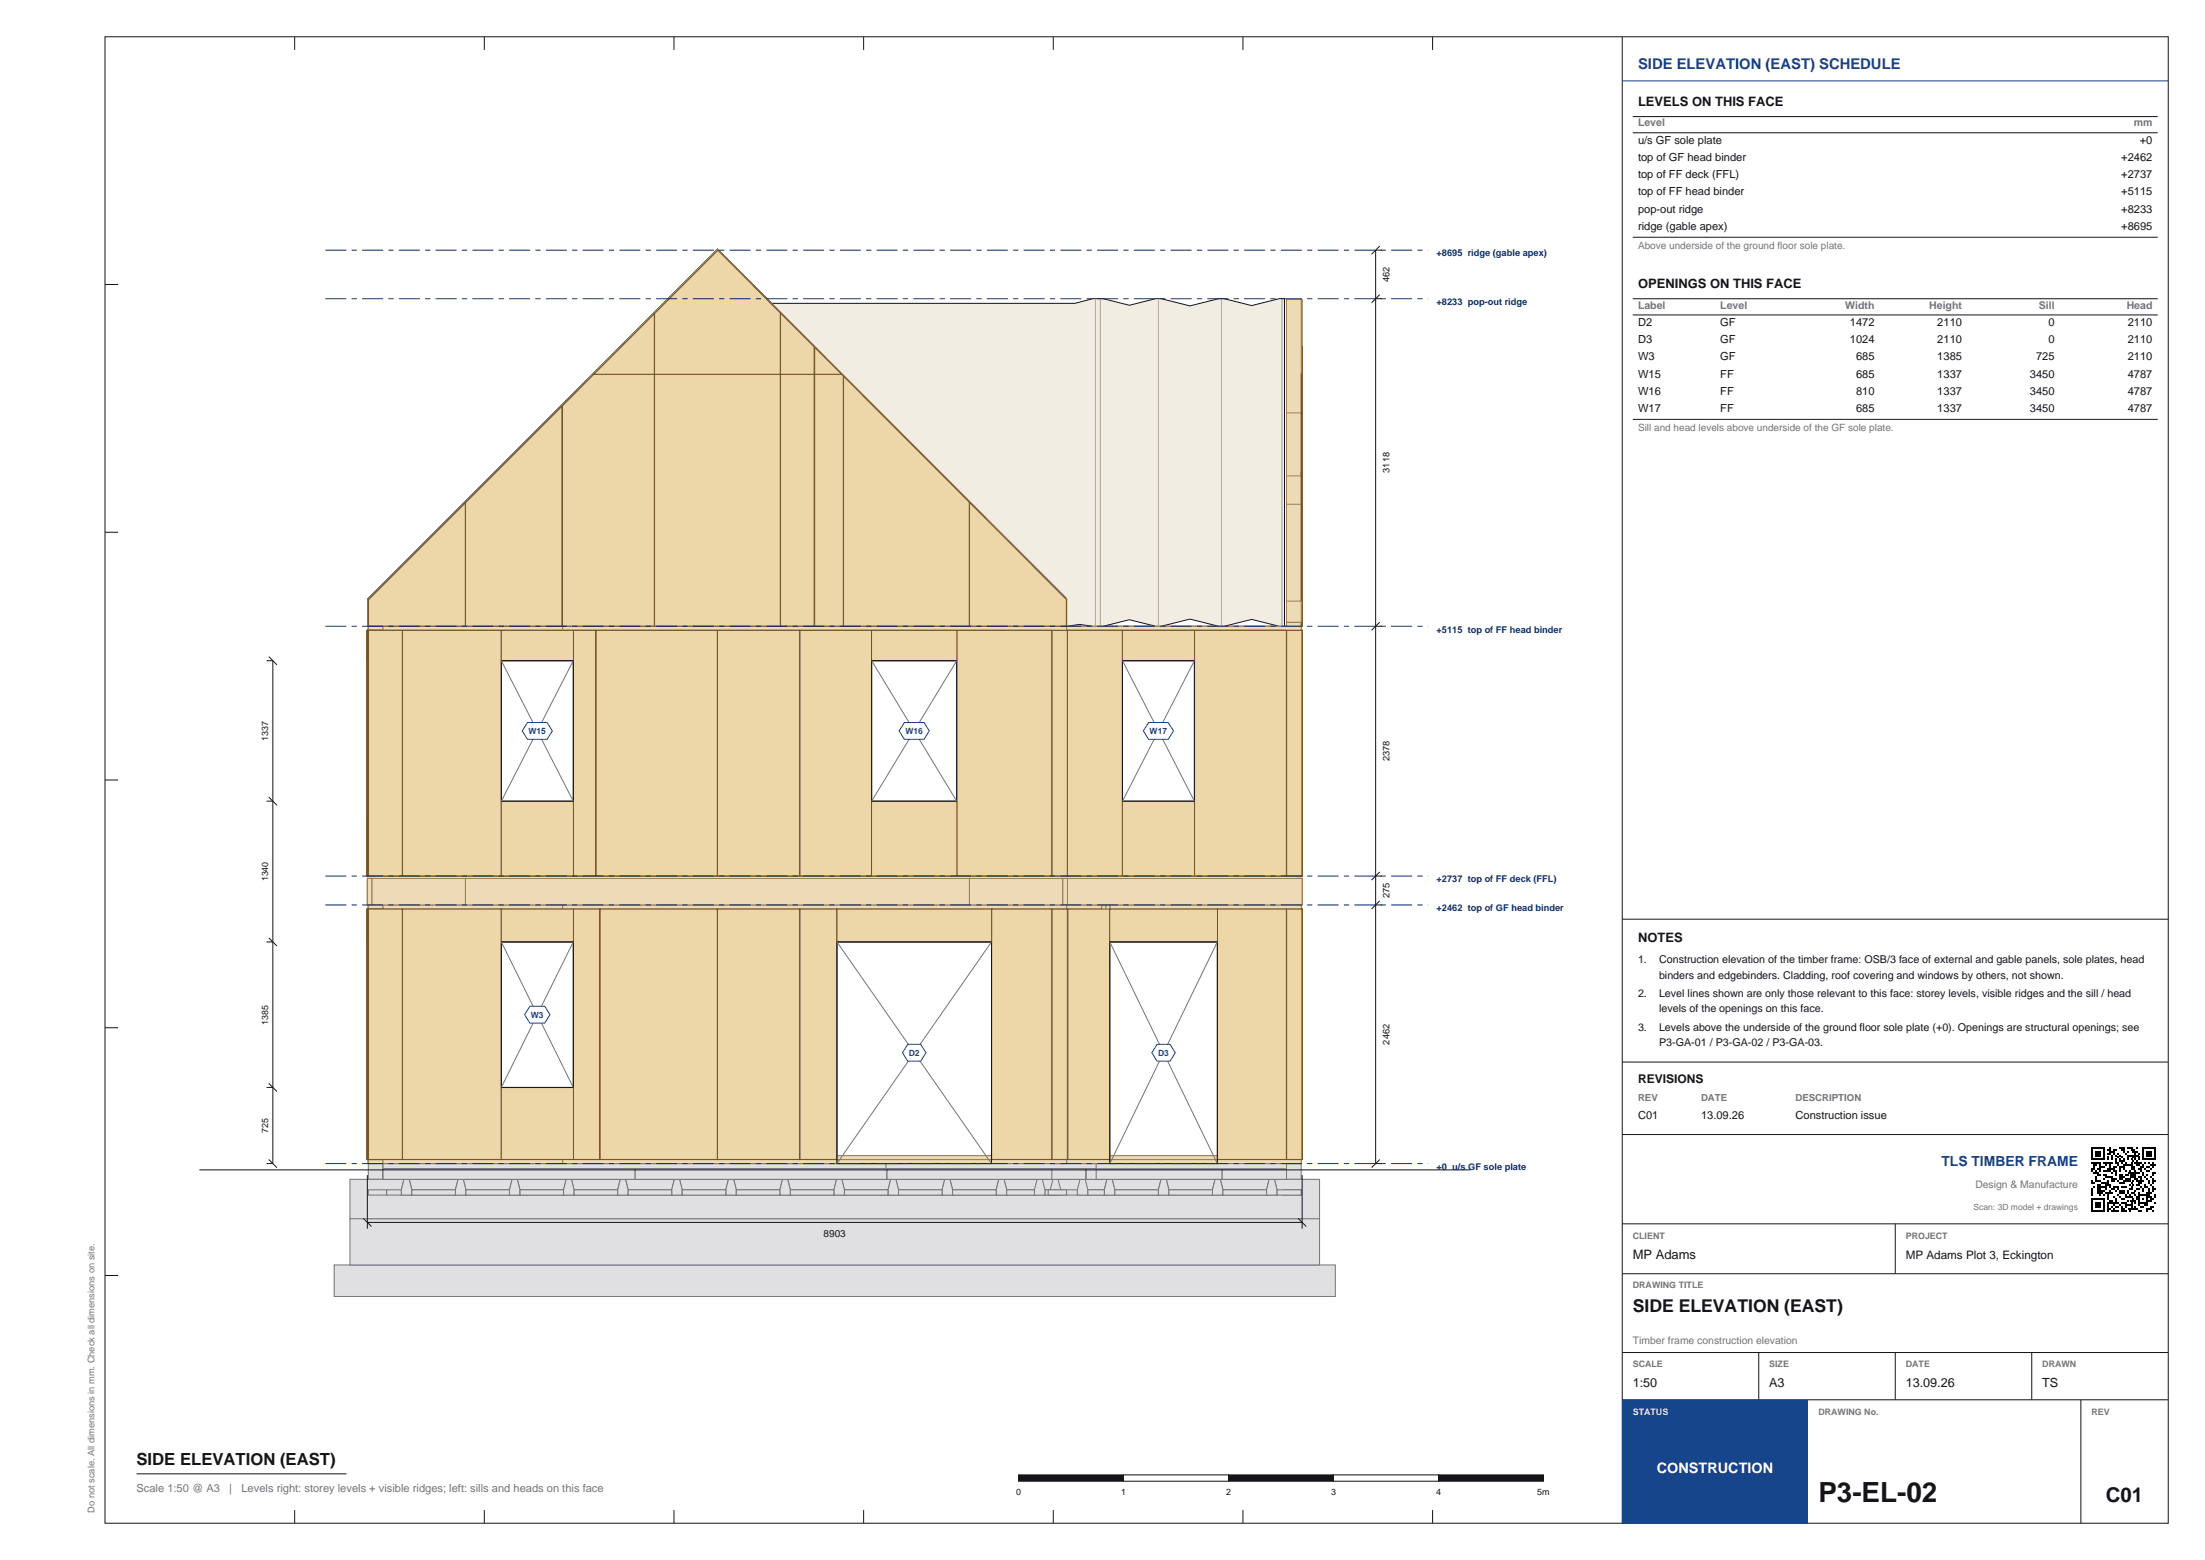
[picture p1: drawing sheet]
<svg xmlns="http://www.w3.org/2000/svg" width="420mm" height="297mm" viewBox="0 0 420 297" stroke-linecap="round" stroke-linejoin="round" font-family="sans-serif">
<defs><g id="words">
<text font-size="5.3" fill="#14141a" x="346.4" y="286">P3-EL-02</text>
<text font-size="3.9" fill="#14141a" x="401.1" y="286">C01</text>
<text font-size="3.4" fill="#14141a" x="311" y="249.7">SIDE ELEVATION (EAST)</text>
<text font-size="3.2" fill="#14141a" x="26" y="279">SIDE ELEVATION (EAST)</text>
<text font-size="2.8" fill="#17458c" x="312" y="13.2">SIDE ELEVATION (EAST) SCHEDULE</text>
<text font-size="2.8" fill="#fff" x="315.6" y="280.5">CONSTRUCTION</text>
<text font-size="2.6" fill="#17458c" x="369.8" y="222">TLS TIMBER FRAME</text>
<g font-size="2.5" fill="#14141a">
<text x="312" y="20.2">LEVELS ON THIS FACE</text>
<text x="312" y="54.9">OPENINGS ON THIS FACE</text>
<text x="312" y="179.3">NOTES</text>
<text x="311" y="239.6">MP Adams</text>
</g>
<g font-size="2.4" fill="#14141a">
<text x="311" y="264.1">1:50</text>
<text x="337" y="264.1">A3</text>
<text x="363" y="264.1">13.09.26</text>
<text x="389" y="264.1">TS</text>
</g>
<text font-size="2.3" fill="#14141a" x="312" y="206.2">REVISIONS</text>
<text font-size="2.2" fill="#14141a" x="363" y="239.6">MP Adams Plot 3, Eckington</text>
<g font-size="2.1" fill="#14141a">
<text x="312" y="27.4">u/s GF sole plate</text>
<text x="407.6" y="27.4">+0</text>
<text x="312" y="30.6">top of GF head binder</text>
<text x="312" y="33.9">top of FF deck (FFL)</text>
<text x="404.1" y="30.6">+2462</text>
<text x="404.1" y="33.9">+2737</text>
<text x="312" y="37.2">top of FF head binder</text>
<text x="312" y="40.5">pop-out ridge</text>
<text x="404.1" y="37.2">+5115</text>
<text x="404.1" y="40.5">+8233</text>
<text x="312" y="43.8">ridge (gable apex)</text>
<text x="404.1" y="43.8">+8695</text>
<text x="312" y="62">D2</text>
<text x="312" y="65.3">D3</text>
<text x="327.7" y="62">GF</text>
<text x="327.7" y="65.3">GF</text>
<text x="352.4" y="62">1472</text>
<text x="352.4" y="65.3">1024</text>
<text x="369" y="62">2110</text>
<text x="369" y="65.3">2110</text>
<text x="390.2" y="62">0</text>
<text x="390.2" y="65.3">0</text>
<text x="405.3" y="62">2110</text>
<text x="405.3" y="65.3">2110</text>
<text x="312" y="68.6">W3</text>
<text x="312" y="71.9">W15</text>
<text x="327.7" y="68.6">GF</text>
<text x="327.7" y="71.9">FF</text>
<text x="353.5" y="68.6">685</text>
<text x="353.5" y="71.9">685</text>
<text x="369" y="68.6">1385</text>
<text x="369" y="71.9">1337</text>
<text x="386.7" y="71.9">3450</text>
<text x="387.8" y="68.6">725</text>
<text x="405.3" y="68.6">2110</text>
<text x="405.3" y="71.9">4787</text>
<text x="312" y="75.2">W16</text>
<text x="327.7" y="75.2">FF</text>
<text x="353.5" y="75.2">810</text>
<text x="369" y="75.2">1337</text>
<text x="386.7" y="75.2">3450</text>
<text x="405.3" y="75.2">4787</text>
<text x="312" y="78.4">W17</text>
<text x="327.7" y="78.4">FF</text>
<text x="353.5" y="78.4">685</text>
<text x="369" y="78.4">1337</text>
<text x="386.7" y="78.4">3450</text>
<text x="405.3" y="78.4">4787</text>
<text x="312" y="213">C01</text>
<text x="324" y="213">13.09.26</text>
<text x="342" y="213">Construction issue</text>
</g>
<g font-size="2.1" fill="#73737a">
<text x="26" y="284">Scale 1:50 @ A3</text>
<text x="43.7" y="284">|</text>
<text x="46" y="284">Levels right: storey levels + visible ridges; left: sills and heads on this face</text>
</g>
<g font-size="2" fill="#73737a">
<text x="312" y="24.1">Level</text>
<text x="406.4" y="24.1">mm</text>
<text x="312" y="58.8">Label</text>
<text x="327.7" y="58.8">Level</text>
<text x="351.5" y="58.8">Width</text>
<text x="367.5" y="58.8">Height</text>
<text x="388.3" y="58.8">Sill</text>
<text x="405.1" y="58.8">Head</text>
<text x="376.3" y="226.2">Design &amp; Manufacture</text>
<text x="311" y="255.9">Timber frame construction elevation</text>
</g>
<g font-size="2" fill="#14141a">
<text x="312" y="183.4">1.</text>
<text x="316" y="183.4">Construction elevation of the timber frame: OSB/3 face of external and gable panels, sole plates, head</text>
<text x="312" y="189.8">2.</text>
<text x="316" y="186.3">binders and edgebinders. Cladding, roof covering and windows by others, not shown.</text>
<text x="316" y="189.8">Level lines shown are only those relevant to this face: storey levels, visible ridges and the sill / head</text>
<text x="312" y="196.2">3.</text>
<text x="316" y="192.7">levels of the openings on this face.</text>
<text x="316" y="196.2">Levels above the underside of the ground floor sole plate (+0). Openings are structural openings; see</text>
<text x="316" y="199.1">P3-GA-01 / P3-GA-02 / P3-GA-03.</text>
</g>
<g font-size="1.9" fill="#73737a">
<text x="312" y="47.4">Above underside of the ground floor sole plate.</text>
<text x="312" y="82.1">Sill and head levels above underside of the GF sole plate.</text>
</g>
<text font-size="1.9" fill="#14141a" x="156.9" y="235.5">8903</text>
<g font-size="1.8" fill="#14141a">
<text x="264.7" y="53.7" transform="rotate(-90 264.7 53.7)">462</text>
<text x="264.7" y="90" transform="rotate(-90 264.7 90)">3118</text>
<text x="264.7" y="145" transform="rotate(-90 264.7 145)">2378</text>
<text x="264.7" y="171" transform="rotate(-90 264.7 171)">275</text>
<text x="264.7" y="198.9" transform="rotate(-90 264.7 198.9)">2462</text>
</g>
<g font-size="1.8" fill="#0d2973">
<text x="273.6" y="48.8">+8695 ridge (gable apex)</text>
<text x="273.6" y="58.1">+8233 pop-out ridge</text>
<text x="273.6" y="120.4">+5115 top of FF head binder</text>
<text x="273.6" y="168">+2737 top of FF deck (FFL)</text>
<text x="273.6" y="173.5">+2462 top of GF head binder</text>
<text x="273.6" y="222.7">+0 u/s GF sole plate</text>
</g>
<g font-size="1.8" fill="#73737a">
<text x="312" y="209.6">REV</text>
<text x="324" y="209.6">DATE</text>
<text x="342" y="209.6">DESCRIPTION</text>
<text x="18" y="288" transform="rotate(-90 18 288)">Do not scale. All dimensions in mm. Check all dimensions on site.</text>
</g>
<g font-size="1.7" fill="#14141a">
<text x="51.1" y="141" transform="rotate(-90 51.1 141)">1337</text>
<text x="51.1" y="167.8" transform="rotate(-90 51.1 167.8)">1340</text>
<text x="51.1" y="195.1" transform="rotate(-90 51.1 195.1)">1385</text>
<text x="51.1" y="215.7" transform="rotate(-90 51.1 215.7)">725</text>
<text x="193.5" y="284.6">0</text>
<text x="213.5" y="284.6">1</text>
<text x="233.5" y="284.6">2</text>
<text x="253.5" y="284.6">3</text>
<text x="273.5" y="284.6">4</text>
<text x="292.8" y="284.6">5m</text>
</g>
<g font-size="1.7" fill="#73737a">
<text x="311" y="235.8">CLIENT</text>
<text x="363" y="235.8">PROJECT</text>
<text x="311" y="245.3">DRAWING TITLE</text>
<text x="311" y="260.3">SCALE</text>
<text x="337" y="260.3">SIZE</text>
<text x="363" y="260.3">DATE</text>
<text x="389" y="260.3">DRAWN</text>
<text x="346.4" y="269.3">DRAWING No.</text>
<text x="398.4" y="269.3">REV</text>
</g>
<text font-size="1.7" fill="#d9e6ff" x="311" y="269.3">STATUS</text>
<g font-size="1.6" fill="#17458c">
<text x="100.7" y="139.7">W15</text>
<text x="172.5" y="139.7">W16</text>
<text x="219" y="139.7">W17</text>
<text x="101.1" y="193.7">W3</text>
<text x="173.1" y="201">D2</text>
<text x="220.6" y="201">D3</text>
</g>
<text font-size="1.6" fill="#73737a" x="375.9" y="230.4">Scan: 3D model + drawings</text>
</g></defs>
<g fill="none" stroke="#14141a" stroke-width=".19">
<path d="M20 7h393v283h-393zM56.1 7v2.5M92.3 7v2.5M128.4 7v2.5M164.5 7v2.5M200.6 7v2.5M236.8 7v2.5M272.9 7v2.5M309 7v283M20 54.2h2.5M20 101.3h2.5M20 148.5h2.5"/>
<path d="M20 195.7h2.5M20 242.8h2.5M56.1 287.5v2.5M92.3 287.5v2.5M128.4 287.5v2.5M164.5 287.5v2.5M200.6 287.5v2.5M236.8 287.5v2.5M272.9 287.5v2.5"/>
</g>
<g fill="#edd6a8" stroke="#735426" stroke-width=".19">
<path d="M118.1 66.1v5.2h-5.1z"/>
<path d="M143.5 54.6l16.7 16.7h-16.7z"/>
<path d="M73 173.1h15.6v47.6h-15.6z" fill-rule="evenodd"/>
<path d="M88.7 173.1h23.9v47.6h-23.9z" fill-rule="evenodd"/>
<path d="M112.7 173.1h7.6v47.6h-7.6z" fill-rule="evenodd"/>
<path d="M120.4 173.1h5v47.6h-5z" fill-rule="evenodd"/>
<path d="M125.4 173.1h22.5v6.2h-22.5z" fill-rule="evenodd"/>
<path d="M125.4 210.1h22.5v10.6h-22.5z" fill-rule="evenodd"/>
<path d="M147.9 173.1h20.5v47.6h-20.5z" fill-rule="evenodd"/>
<path d="M168.5 173.1h16.1v47.6h-16.1z" fill-rule="evenodd"/>
<path d="M184.7 173.1h18.4v47.6h-18.4z" fill-rule="evenodd"/>
<path d="M70 173.1h2.9v47.6h-2.9z" fill-rule="evenodd"/>
<path d="M73 120h15.6v46.8h-15.6z" fill-rule="evenodd"/>
<path d="M88.7 120h23.9v46.8h-23.9z" fill-rule="evenodd"/>
<path d="M112.7 120h8.2v46.8h-8.2z" fill-rule="evenodd"/>
<path d="M121 120h4.4v46.8h-4.4z" fill-rule="evenodd"/>
<path d="M125.4 120h22.5v5.8h-22.5z" fill-rule="evenodd"/>
<path d="M125.4 155.6h22.5v11.2h-22.5z" fill-rule="evenodd"/>
<path d="M147.9 120h21.1v46.8h-21.1z" fill-rule="evenodd"/>
<path d="M169.1 120h15.5v46.8h-15.5z" fill-rule="evenodd"/>
<path d="M184.7 120h18.4v46.8h-18.4z" fill-rule="evenodd"/>
<path d="M70 120h2.9v46.8h-2.9z" fill-rule="evenodd"/>
<path d="M88.6 95.6v23.6h-18.4v-5.1z" fill-rule="evenodd"/>
<path d="M112.6 71.6v47.6h-23.9v-23.7z" fill-rule="evenodd"/>
<path d="M113 71.3h5.1v47.9h-5.4v-47.6z" fill-rule="evenodd"/>
<path d="M118.2 71.3h11.6v47.9h-11.6z" fill-rule="evenodd"/>
<path d="M129.8 54.5v16.8h-11.6v-5.3z" fill-rule="evenodd"/>
<path d="M136.6 47.6l6.9 7v23.6h-13.7v-23.7z" fill-rule="evenodd"/>
<path d="M129.8 101.6h13.7v17.6h-13.7z" fill-rule="evenodd"/>
<path d="M143.5 71.3h16.7l6 5.9v42h-22.7z" fill-rule="evenodd"/>
<path d="M166.3 77.3l18.3 18.4v23.5h-18.3z" fill-rule="evenodd"/>
<path d="M184.7 95.7l18.4 18.5v5h-18.4z" fill-rule="evenodd"/>
</g>
<g fill="#eddbb8" stroke="#9e7a4d" stroke-width=".19">
<path d="M88.7 167.2h96v5.1h-96z" fill-rule="evenodd"/>
<path d="M70.9 167.2h17.8v5.1h-17.8z" fill-rule="evenodd"/>
<path d="M184.7 167.2h17.7v5.1h-17.7z" fill-rule="evenodd"/>
<path d="M70.2 173.8h2.8v46.2h-2.8z" fill-rule="evenodd"/>
<path d="M70.2 120.7h2.8v45.3h-2.8z" fill-rule="evenodd"/>
<path d="M123.9 176.4h25.5v2.9h-25.5z" fill-rule="evenodd"/>
<path d="M123.9 122.9h25.5v2.9h-25.5z" fill-rule="evenodd"/>
<path d="M128.3 75.3h16.7v2.9h-16.7z" fill-rule="evenodd"/>
</g>
<g fill="#edd6a8" stroke="#735426" stroke-width=".19">
<path d="M203.2 173.1h.1v47.6h-.1z" fill-rule="evenodd"/>
<path d="M203.2 120h.1v46.8h-.1z" fill-rule="evenodd"/>
</g>
<g fill="#eddbb8" stroke="#9e7a4d" stroke-width=".19">
<path d="M70.2 220.8h96v.7h-96z" fill-rule="evenodd"/>
<path d="M166.2 220.8h34.2v.7h-34.2z" fill-rule="evenodd"/>
<path d="M70.2 172.3h96v.7h-96z" fill-rule="evenodd"/>
<path d="M166.2 172.3h34.2v.7h-34.2z" fill-rule="evenodd"/>
<path d="M73 220h47.4v.8h-47.4z" fill-rule="evenodd"/>
<path d="M73 173h47.4v.8h-47.4z" fill-rule="evenodd"/>
<path d="M73 173.8h.7v46.2h-.7z" fill-rule="evenodd"/>
<path d="M76.3 173.8h.7v46.2h-.7z" fill-rule="evenodd"/>
<path d="M88.3 173.8h.7v46.2h-.7z" fill-rule="evenodd"/>
<path d="M100.3 173.8h.7v46.2h-.7z" fill-rule="evenodd"/>
<path d="M112.3 173.8h.7v46.2h-.7z" fill-rule="evenodd"/>
<path d="M119.6 173.8h.8v46.2h-.8z" fill-rule="evenodd"/>
<path d="M120.4 220h48v.8h-48z" fill-rule="evenodd"/>
<path d="M120.4 173h48v.8h-48z" fill-rule="evenodd"/>
<path d="M120.4 173.8h.8v46.2h-.8z" fill-rule="evenodd"/>
<path d="M160.3 173.8h.7v46.2h-.7z" fill-rule="evenodd"/>
<path d="M167.7 173.8h.7v46.2h-.7z" fill-rule="evenodd"/>
<path d="M123.2 173.8h.7v46.2h-.7z" fill-rule="evenodd"/>
<path d="M149.4 173.8h.7v46.2h-.7z" fill-rule="evenodd"/>
<path d="M124.7 179.3h.8v40.7h-.8z" fill-rule="evenodd"/>
<path d="M123.9 179.3h.8v40.7h-.8z" fill-rule="evenodd"/>
<path d="M147.9 179.3h.7v40.7h-.7z" fill-rule="evenodd"/>
<path d="M148.6 179.3h.8v40.7h-.8z" fill-rule="evenodd"/>
<path d="M123.9 175.7h25.5v.7h-25.5z" fill-rule="evenodd"/>
<path d="M125.1 173.8h.7v1.9h-.7z" fill-rule="evenodd"/>
<path d="M147.5 173.8h.7v1.9h-.7z" fill-rule="evenodd"/>
<path d="M132 173.8h.8v1.9h-.8z" fill-rule="evenodd"/>
<path d="M144 173.8h.8v1.9h-.8z" fill-rule="evenodd"/>
<path d="M125.5 210h22.4v.8h-22.4z" fill-rule="evenodd"/>
<path d="M125.5 210.8h.7v9.2h-.7z" fill-rule="evenodd"/>
<path d="M147.1 210.8h.8v9.2h-.8z" fill-rule="evenodd"/>
<path d="M132 210.8h.8v9.2h-.8z" fill-rule="evenodd"/>
<path d="M144 210.8h.8v9.2h-.8z" fill-rule="evenodd"/>
<path d="M168.5 220h34.7v.8h-34.7z" fill-rule="evenodd"/>
<path d="M168.5 173h34.7v.8h-34.7z" fill-rule="evenodd"/>
<path d="M168.5 173.8h.7v46.2h-.7z" fill-rule="evenodd"/>
<path d="M172.3 173.8h.7v46.2h-.7z" fill-rule="evenodd"/>
<path d="M184.3 173.8h.7v46.2h-.7z" fill-rule="evenodd"/>
<path d="M196.3 173.8h.7v46.2h-.7z" fill-rule="evenodd"/>
<path d="M202.4 173.8h.8v46.2h-.8z" fill-rule="evenodd"/>
<path d="M70.2 119.2h96v.8h-96z" fill-rule="evenodd"/>
<path d="M166.2 119.2h2.8v.8h-2.8z" fill-rule="evenodd"/>
<path d="M169 119.2h31.4v.8h-31.4z" fill-rule="evenodd"/>
<path d="M73 166h48v.8h-48z" fill-rule="evenodd"/>
<path d="M73 120h48v.7h-48z" fill-rule="evenodd"/>
<path d="M73 120.7h.7v45.3h-.7z" fill-rule="evenodd"/>
<path d="M76.3 120.7h.7v45.3h-.7z" fill-rule="evenodd"/>
<path d="M88.3 120.7h.7v45.3h-.7z" fill-rule="evenodd"/>
<path d="M100.3 120.7h.7v45.3h-.7z" fill-rule="evenodd"/>
<path d="M112.3 120.7h.7v45.3h-.7z" fill-rule="evenodd"/>
<path d="M120.2 120.7h.8v45.3h-.8z" fill-rule="evenodd"/>
<path d="M121 166h48v.8h-48z" fill-rule="evenodd"/>
<path d="M121 120h48v.7h-48z" fill-rule="evenodd"/>
<path d="M121 120.7h.8v45.3h-.8z" fill-rule="evenodd"/>
<path d="M160.3 120.7h.7v45.3h-.7z" fill-rule="evenodd"/>
<path d="M168.2 120.7h.8v45.3h-.8z" fill-rule="evenodd"/>
<path d="M162.2 120.7h.8v45.3h-.8z" fill-rule="evenodd"/>
<path d="M123.2 120.7h.7v45.3h-.7z" fill-rule="evenodd"/>
<path d="M149.4 120.7h.7v45.3h-.7z" fill-rule="evenodd"/>
<path d="M124.7 125.8h.8v40.2h-.8z" fill-rule="evenodd"/>
<path d="M123.9 125.8h.8v40.2h-.8z" fill-rule="evenodd"/>
<path d="M147.9 125.8h.7v40.2h-.7z" fill-rule="evenodd"/>
<path d="M148.6 125.8h.8v40.2h-.8z" fill-rule="evenodd"/>
<path d="M123.9 122.1h25.5v.8h-25.5z" fill-rule="evenodd"/>
<path d="M125.1 120.7h.7v1.4h-.7z" fill-rule="evenodd"/>
<path d="M147.5 120.7h.7v1.4h-.7z" fill-rule="evenodd"/>
<path d="M132.6 120.7h.8v1.4h-.8z" fill-rule="evenodd"/>
<path d="M144.6 120.7h.8v1.4h-.8z" fill-rule="evenodd"/>
<path d="M125.5 155.5h22.4v.8h-22.4z" fill-rule="evenodd"/>
<path d="M125.5 156.3h.7v9.7h-.7z" fill-rule="evenodd"/>
<path d="M147.1 156.3h.8v9.7h-.8z" fill-rule="evenodd"/>
<path d="M132.6 156.3h.8v9.7h-.8z" fill-rule="evenodd"/>
<path d="M144.6 156.3h.8v9.7h-.8z" fill-rule="evenodd"/>
<path d="M169 166h34.2v.8h-34.2z" fill-rule="evenodd"/>
<path d="M169 120h34.2v.8h-34.2z" fill-rule="evenodd"/>
<path d="M169 120.7h.8v45.3h-.8z" fill-rule="evenodd"/>
<path d="M172.3 120.7h.7v45.3h-.7z" fill-rule="evenodd"/>
<path d="M184.3 120.7h.7v45.3h-.7z" fill-rule="evenodd"/>
<path d="M196.3 120.7h.7v45.3h-.7z" fill-rule="evenodd"/>
<path d="M202.4 120.7h.8v45.3h-.8z" fill-rule="evenodd"/>
<path d="M70.2 118.5h48v.7h-48z" fill-rule="evenodd"/>
<path d="M70.2 114.1v1z" fill-rule="evenodd"/>
<path d="M118.2 66v1.1l-48 48v-1.1z" fill-rule="evenodd"/>
<path d="M70.2 115.1l.7-.7v4.1h-.7z" fill-rule="evenodd"/>
<path d="M77 108.2v10.3h-.7v-9.5z" fill-rule="evenodd"/>
<path d="M89 96.2v22.3h-.7v-21.5z" fill-rule="evenodd"/>
<path d="M101 84.2v34.3h-.7v-33.5z" fill-rule="evenodd"/>
<path d="M113 72.2v46.3h-.7v-45.5z" fill-rule="evenodd"/>
<path d="M118.2 67.1v51.4h-.8v-50.6z" fill-rule="evenodd"/>
<path d="M114.4 70.9h3v.7h-3.7z" fill-rule="evenodd"/>
<path d="M118.2 118.5h48v.7h-48z" fill-rule="evenodd"/>
<path d="M136.6 47.6v1.1l-18.4 18.4v-1.1z" fill-rule="evenodd"/>
<path d="M136.6 47.6l29.6 29.6v1.1l-29.6-29.6z" fill-rule="evenodd"/>
<path d="M118.2 67.1l.8-.8v52.2h-.8z" fill-rule="evenodd"/>
<path d="M125 60.2v58.3h-.7v-57.5z" fill-rule="evenodd"/>
<path d="M148.3 60.4l.7 .7v57.4h-.7z" fill-rule="evenodd"/>
<path d="M160.3 72.4l.7 .7v45.4h-.7z" fill-rule="evenodd"/>
<path d="M165.4 77.5l.8 .8v40.2h-.8z" fill-rule="evenodd"/>
<path d="M135.8 49.4l.8-.7v25.9h-.8z" fill-rule="evenodd"/>
<path d="M136.6 48.7l.7 .7v25.2h-.7z" fill-rule="evenodd"/>
<path d="M128.3 57v61.5h-.8v-60.8z" fill-rule="evenodd"/>
<path d="M145 57.1l.8 .8v60.6h-.8z" fill-rule="evenodd"/>
<path d="M129 78.2h.8v40.3h-.8z" fill-rule="evenodd"/>
<path d="M128.3 78.2h.7v40.3h-.7z" fill-rule="evenodd"/>
<path d="M143.5 78.2h.8v40.3h-.8z" fill-rule="evenodd"/>
<path d="M144.3 78.2h.7v40.3h-.7z" fill-rule="evenodd"/>
<path d="M128.3 74.6h16.7v.7h-16.7z" fill-rule="evenodd"/>
<path d="M130.2 55.1v19.5h-.8v-18.8z" fill-rule="evenodd"/>
<path d="M143.1 55.2l.8 .8v18.6h-.8z" fill-rule="evenodd"/>
<path d="M141.8 53.9l.8 .8v19.9h-.8z" fill-rule="evenodd"/>
<path d="M129.8 101.5h13.7v.8h-13.7z" fill-rule="evenodd"/>
<path d="M129.8 102.3h.8v16.2h-.8z" fill-rule="evenodd"/>
<path d="M142.7 102.3h.8v16.2h-.8z" fill-rule="evenodd"/>
<path d="M141.8 102.3h.8v16.2h-.8z" fill-rule="evenodd"/>
<path d="M119 70.9h5.3v.7h-5.3z" fill-rule="evenodd"/>
<path d="M125.1 70.9h2.4v.7h-2.4z" fill-rule="evenodd"/>
<path d="M145.8 70.9h2.5v.7h-2.5z" fill-rule="evenodd"/>
<path d="M149.1 70.9h9.7l.7 .7h-10.4z" fill-rule="evenodd"/>
<path d="M166.2 118.5h37v.7h-37z" fill-rule="evenodd"/>
<path d="M166.2 77.3l36.9 36.8v1.1l-36.9-36.9z" fill-rule="evenodd"/>
<path d="M203.1 114.1l.1 1.2z" fill-rule="evenodd"/>
<path d="M166.2 78.3l.8 .8v39.4h-.8z" fill-rule="evenodd"/>
<path d="M172.3 84.4l.7 .7v33.4h-.7z" fill-rule="evenodd"/>
<path d="M184.3 96.4l.7 .7v21.4h-.7z" fill-rule="evenodd"/>
<path d="M196.3 108.4l.7 .7v9.4h-.7z" fill-rule="evenodd"/>
<path d="M202.4 114.5l.8 .8v3.2h-.8z" fill-rule="evenodd"/>
<path d="M123.9 176.4h25.5v2.9h-25.5z" fill-rule="evenodd"/>
<path d="M123.9 122.9h25.5v2.9h-25.5z" fill-rule="evenodd"/>
<path d="M128.3 75.3h16.7v2.9h-16.7z" fill-rule="evenodd"/>
</g>
<g fill="#e0e0e3" stroke="#73737a" stroke-width=".19">
<path d="M78.4 226.5h8.3v1h-8.3z" fill-rule="evenodd"/>
<path d="M88.7 226.5h8.3v1h-8.3z" fill-rule="evenodd"/>
<path d="M99 226.5h8.3v1h-8.3z" fill-rule="evenodd"/>
<path d="M109.3 226.5h8.3v1h-8.3z" fill-rule="evenodd"/>
<path d="M119.6 226.5h8.3v1h-8.3z" fill-rule="evenodd"/>
<path d="M129.9 226.5h8.3v1h-8.3z" fill-rule="evenodd"/>
<path d="M140.2 226.5h8.3v1h-8.3z" fill-rule="evenodd"/>
<path d="M150.5 226.5h8.3v1h-8.3z" fill-rule="evenodd"/>
<path d="M160.8 226.5h8.3v1h-8.3z" fill-rule="evenodd"/>
<path d="M171.1 226.5h8.3v1h-8.3z" fill-rule="evenodd"/>
<path d="M181.4 226.5h8.3v1h-8.3z" fill-rule="evenodd"/>
<path d="M191.7 226.5h4v1h-4z" fill-rule="evenodd"/>
<path d="M70.2 226.5h6.2v1h-6.2z" fill-rule="evenodd"/>
</g>
<g fill="#eddbb8" stroke="#9e7a4d" stroke-width=".19">
<path d="M72.2 173.8h.8v46.2h-.8z" fill-rule="evenodd"/>
<path d="M72.2 120.8h.8v45.2h-.8z" fill-rule="evenodd"/>
<path d="M123.9 176.4h25.5v2.9h-25.5z" fill-rule="evenodd"/>
<path d="M123.9 122.9h25.5v2.9h-25.5z" fill-rule="evenodd"/>
<path d="M128.3 75.3h16.7v2.9h-16.7z" fill-rule="evenodd"/>
<path d="M199.6 173.8h2.8v46.2h-2.8z" fill-rule="evenodd"/>
<path d="M163 120.7h1.8v45.3h-1.8z" fill-rule="evenodd"/>
<path d="M199.6 120.8h2.8v45.2h-2.8z" fill-rule="evenodd"/>
<path d="M200.4 173.8h2.8v46.2h-2.8z" fill-rule="evenodd"/>
<path d="M200.4 120.7h2.8v45.3h-2.8z" fill-rule="evenodd"/>
<path d="M70.2 166h2.8v.8h-2.8z" fill-rule="evenodd"/>
<path d="M70.2 120h2.8v.7h-2.8z" fill-rule="evenodd"/>
</g>
<path d="M70 120h.2v46.8h-.2z" fill-rule="evenodd" fill="#edd6a8" stroke="#735426" stroke-width=".19"/>
<g fill="#eddbb8" stroke="#9e7a4d" stroke-width=".19">
<path d="M70.2 220h2.8v.8h-2.8z" fill-rule="evenodd"/>
<path d="M70.2 173h2.8v.8h-2.8z" fill-rule="evenodd"/>
</g>
<path d="M70 173.1h.2v47.6h-.2z" fill-rule="evenodd" fill="#edd6a8" stroke="#735426" stroke-width=".19"/>
<path d="M70.2 114l66.5-66.5 66.5 66.5v5.2h-133zM178.8 95.3v19.5h19.5zM123 66.8l-26 26v22h79.3v-22l-26-26zM136.6 53.1l-10.6 10.7h21.3zM75 114.8h19.5v-19.5z" fill-rule="evenodd" fill="#e6d6b3" stroke="#8c806b" stroke-width=".19"/>
<g fill="#eddbb8" stroke="#9e7a4d" stroke-width=".19">
<path d="M70.2 120.7h2.8v45.3h-2.8z" fill-rule="evenodd"/>
<path d="M70.2 173.8h2.8v46.2h-2.8z" fill-rule="evenodd"/>
<path d="M70.2 120.7h2.8v45.3h-2.8z" fill-rule="evenodd"/>
<path d="M70.2 173.8h2.8v46.2h-2.8z" fill-rule="evenodd"/>
<path d="M200.4 220h2.8v.8h-2.8z" fill-rule="evenodd"/>
<path d="M200.4 173h2.8v.8h-2.8z" fill-rule="evenodd"/>
</g>
<path d="M203.2 173.1h.1v47.6h-.1z" fill-rule="evenodd" fill="#edd6a8" stroke="#735426" stroke-width=".19"/>
<path d="M70.2 114l66.5-66.5 66.5 66.5v5.2h-133zM178.8 95.3v19.5h19.5zM123 66.8l-26 26v22h79.3v-22l-26-26zM136.6 53.1l-10.6 10.7h21.3zM75 114.8h19.5v-19.5z" fill-rule="evenodd" fill="#e6d6b3" stroke="#8c806b" stroke-width=".19"/>
<g fill="#eddbb8" stroke="#9e7a4d" stroke-width=".19">
<path d="M200.4 173.8h2.8v46.2h-2.8z" fill-rule="evenodd"/>
<path d="M70.2 173.8h2.8v46.2h-2.8z" fill-rule="evenodd"/>
<path d="M200.4 120.7h2.8v45.3h-2.8z" fill-rule="evenodd"/>
<path d="M70.2 120.7h2.8v45.3h-2.8z" fill-rule="evenodd"/>
<path d="M200.4 166h2.8v.8h-2.8z" fill-rule="evenodd"/>
<path d="M200.4 120h2.8v.7h-2.8z" fill-rule="evenodd"/>
</g>
<path d="M203.2 120h.1v46.8h-.1z" fill-rule="evenodd" fill="#edd6a8" stroke="#735426" stroke-width=".19"/>
<g fill="#eddbb8" stroke="#9e7a4d" stroke-width=".19">
<path d="M70.2 220.8h2.8v.7h-2.8z" fill-rule="evenodd"/>
<path d="M70.2 172.3h2.8v.7h-2.8z" fill-rule="evenodd"/>
<path d="M70.2 119.2h2.8v.8h-2.8z" fill-rule="evenodd"/>
</g>
<g fill="#e0e0e3" stroke="#73737a" stroke-width=".19">
<path d="M73 222.5h48v2h-48z" fill-rule="evenodd"/>
<path d="M121 222.5h48v2h-48z" fill-rule="evenodd"/>
<path d="M169 222.5h31.4v2h-31.4z" fill-rule="evenodd"/>
</g>
<g fill="#edd6a8" stroke="#735426" stroke-width=".19">
<path d="M70 120h.2v46.8h-.2z" fill-rule="evenodd"/>
<path d="M70 173.1h.2v47.6h-.2z" fill-rule="evenodd"/>
</g>
<g fill="#eddbb8" stroke="#9e7a4d" stroke-width=".19">
<path d="M200.4 173.8h2.8v46.2h-2.8z" fill-rule="evenodd"/>
<path d="M200.4 120.7h2.8v45.3h-2.8z" fill-rule="evenodd"/>
<path d="M200.4 173.8h2.8v46.2h-2.8z" fill-rule="evenodd"/>
</g>
<path d="M70.2 114l66.5-66.5 66.5 66.5v5.2h-133zM178.8 95.3v19.5h19.5zM123 66.8l-26 26v22h79.3v-22l-26-26zM136.6 53.1l-10.6 10.7h21.3zM75 114.8h19.5v-19.5z" fill-rule="evenodd" fill="#e6d6b3" stroke="#8c806b" stroke-width=".19"/>
<path d="M200.4 120.7h2.8v45.3h-2.8z" fill-rule="evenodd" fill="#eddbb8" stroke="#9e7a4d" stroke-width=".19"/>
<path d="M70.2 114l66.5-66.5 66.5 66.5v5.2h-133zM178.8 95.3v19.5h19.5zM123 66.8l-26 26v22h79.3v-22l-26-26zM136.6 53.1l-10.6 10.7h21.3zM75 114.8h19.5v-19.5z" fill-rule="evenodd" fill="#e6d6b3" stroke="#8c806b" stroke-width=".19"/>
<g fill="#eddbb8" stroke="#9e7a4d" stroke-width=".19">
<path d="M200.4 173.8h2.8v46.2h-2.8z" fill-rule="evenodd"/>
<path d="M70.2 173.8h2.8v46.2h-2.8z" fill-rule="evenodd"/>
<path d="M200.4 120.7h2.8v45.3h-2.8z" fill-rule="evenodd"/>
<path d="M70.2 120.7h2.8v45.3h-2.8z" fill-rule="evenodd"/>
</g>
<g fill="#edd6a8" stroke="#735426" stroke-width=".19">
<path d="M203.2 173.1h.1v47.6h-.1z" fill-rule="evenodd"/>
<path d="M203.2 120h.1v46.8h-.1z" fill-rule="evenodd"/>
</g>
<g fill="#eddbb8" stroke="#9e7a4d" stroke-width=".19">
<path d="M70.2 173.8h2.8v46.2h-2.8z" fill-rule="evenodd"/>
<path d="M70.2 120.7h2.8v45.3h-2.8z" fill-rule="evenodd"/>
<path d="M200.4 173.8h2.8v46.2h-2.8z" fill-rule="evenodd"/>
<path d="M200.4 120.7h2.8v45.3h-2.8z" fill-rule="evenodd"/>
<path d="M70.2 179.3h2.8v40.7h-2.8z" fill-rule="evenodd"/>
<path d="M70.2 125.8h2.8v40.2h-2.8z" fill-rule="evenodd"/>
<path d="M200.4 179.3h2.8v40.7h-2.8z" fill-rule="evenodd"/>
<path d="M200.4 125.8h2.8v40.2h-2.8z" fill-rule="evenodd"/>
<path d="M70.2 179.3h2.8v40.7h-2.8z" fill-rule="evenodd"/>
<path d="M70.2 125.8h2.8v40.2h-2.8z" fill-rule="evenodd"/>
<path d="M200.4 179.3h2.8v40.7h-2.8z" fill-rule="evenodd"/>
<path d="M200.4 125.8h2.8v40.2h-2.8z" fill-rule="evenodd"/>
<path d="M70.2 173.8h2.8v1.9h-2.8z" fill-rule="evenodd"/>
<path d="M70.2 120.7h2.8v1.4h-2.8z" fill-rule="evenodd"/>
<path d="M200.4 173.8h2.8v1.9h-2.8z" fill-rule="evenodd"/>
<path d="M200.4 120.7h2.8v1.4h-2.8z" fill-rule="evenodd"/>
<path d="M70.2 210.8h2.8v9.2h-2.8z" fill-rule="evenodd"/>
<path d="M70.2 156.3h2.8v9.7h-2.8z" fill-rule="evenodd"/>
<path d="M200.4 204.8h2.8v15.2h-2.8z" fill-rule="evenodd"/>
<path d="M200.4 150.3h2.8v15.7h-2.8z" fill-rule="evenodd"/>
<path d="M70 167.2h.9v5.1h-.9z" fill-rule="evenodd"/>
<path d="M70.2 166h2.8v.8h-2.8z" fill-rule="evenodd"/>
<path d="M70.2 120h2.8v.7h-2.8z" fill-rule="evenodd"/>
<path d="M70.2 120.7h2.8v1.4h-2.8z" fill-rule="evenodd"/>
<path d="M70.2 156.3h2.8v9.7h-2.8z" fill-rule="evenodd"/>
<path d="M70.2 220h2.8v.8h-2.8z" fill-rule="evenodd"/>
<path d="M70.2 173h2.8v.8h-2.8z" fill-rule="evenodd"/>
<path d="M70.2 173.8h2.8v1.9h-2.8z" fill-rule="evenodd"/>
<path d="M70.2 210.8h2.8v9.2h-2.8z" fill-rule="evenodd"/>
<path d="M200.4 173.8h2.8v1.9h-2.8z" fill-rule="evenodd"/>
<path d="M200.4 204.8h2.8v15.2h-2.8z" fill-rule="evenodd"/>
<path d="M200.4 120.7h2.8v1.4h-2.8z" fill-rule="evenodd"/>
<path d="M200.4 150.3h2.8v15.7h-2.8z" fill-rule="evenodd"/>
</g>
<path d="M70.2 114l66.5-66.5 66.5 66.5v5.2h-133zM178.8 95.3v19.5h19.5zM123 66.8l-26 26v22h79.3v-22l-26-26zM136.6 53.1l-10.6 10.7h21.3zM75 114.8h19.5v-19.5z" fill-rule="evenodd" fill="#e6d6b3" stroke="#8c806b" stroke-width=".19"/>
<g fill="#eddbb8" stroke="#9e7a4d" stroke-width=".19">
<path d="M200.4 120.7h2.8v1.4h-2.8z" fill-rule="evenodd"/>
<path d="M70.2 120.7h2.8v1.4h-2.8z" fill-rule="evenodd"/>
<path d="M200.4 120.7h2.8v1.4h-2.8z" fill-rule="evenodd"/>
<path d="M70.2 120.7h2.8v1.4h-2.8z" fill-rule="evenodd"/>
</g>
<path d="M70.2 114l66.5-66.5 66.5 66.5v5.2h-133zM178.8 95.3v19.5h19.5zM123 66.8l-26 26v22h79.3v-22l-26-26zM136.6 53.1l-10.6 10.7h21.3zM75 114.8h19.5v-19.5z" fill-rule="evenodd" fill="#e6d6b3" stroke="#8c806b" stroke-width=".19"/>
<g fill="#e0e0e3" stroke="#73737a" stroke-width=".19">
<path d="M121 222.5h48v2h-48z" fill-rule="evenodd"/>
<path d="M73 222.5h48v2h-48z" fill-rule="evenodd"/>
<path d="M169 222.5h31.4v2h-31.4z" fill-rule="evenodd"/>
</g>
<g fill="#eddbb8" stroke="#9e7a4d" stroke-width=".19">
<path d="M72.1 176.4h.9v2.9h-.9z" fill-rule="evenodd"/>
<path d="M71.2 176.4h.9v2.9h-.9z" fill-rule="evenodd"/>
<path d="M70.3 176.4h.9v2.9h-.9z" fill-rule="evenodd"/>
<path d="M70.2 175.7h2.8v.7h-2.8z" fill-rule="evenodd"/>
<path d="M70.2 210h2.8v.8h-2.8z" fill-rule="evenodd"/>
</g>
<g fill="#edd6a8" stroke="#735426" stroke-width=".19">
<path d="M70 173.1h.2v6.2h-.2z" fill-rule="evenodd"/>
<path d="M70 210.1h.2v10.6h-.2z" fill-rule="evenodd"/>
</g>
<g fill="#eddbb8" stroke="#9e7a4d" stroke-width=".19">
<path d="M72.1 122.9h.9v2.9h-.9z" fill-rule="evenodd"/>
<path d="M71.2 122.9h.9v2.9h-.9z" fill-rule="evenodd"/>
<path d="M70.3 122.9h.9v2.9h-.9z" fill-rule="evenodd"/>
<path d="M70.2 122.1h2.8v.8h-2.8z" fill-rule="evenodd"/>
<path d="M70.2 155.5h2.8v.8h-2.8z" fill-rule="evenodd"/>
</g>
<g fill="#edd6a8" stroke="#735426" stroke-width=".19">
<path d="M70 120h.2v5.8h-.2z" fill-rule="evenodd"/>
<path d="M70 155.6h.2v11.2h-.2z" fill-rule="evenodd"/>
</g>
<g fill="#eddbb8" stroke="#9e7a4d" stroke-width=".19">
<path d="M200.4 176.4h.9v2.9h-.9z" fill-rule="evenodd"/>
<path d="M201.3 176.4h.9v2.9h-.9z" fill-rule="evenodd"/>
<path d="M202.2 176.4h.9v2.9h-.9z" fill-rule="evenodd"/>
<path d="M200.4 175.7h2.8v.7h-2.8z" fill-rule="evenodd"/>
<path d="M200.4 204h2.8v.8h-2.8z" fill-rule="evenodd"/>
</g>
<g fill="#edd6a8" stroke="#735426" stroke-width=".19">
<path d="M203.2 173.1h.1v6.2h-.1z" fill-rule="evenodd"/>
<path d="M203.2 204.1h.1v16.6h-.1z" fill-rule="evenodd"/>
</g>
<g fill="#eddbb8" stroke="#9e7a4d" stroke-width=".19">
<path d="M200.4 122.9h.9v2.9h-.9z" fill-rule="evenodd"/>
<path d="M201.3 122.9h.9v2.9h-.9z" fill-rule="evenodd"/>
<path d="M202.2 122.9h.9v2.9h-.9z" fill-rule="evenodd"/>
<path d="M200.4 122.1h2.8v.8h-2.8z" fill-rule="evenodd"/>
<path d="M200.4 149.5h2.8v.8h-2.8z" fill-rule="evenodd"/>
</g>
<g fill="#edd6a8" stroke="#735426" stroke-width=".19">
<path d="M203.2 120h.1v5.8h-.1z" fill-rule="evenodd"/>
<path d="M203.2 149.6h.1v17.2h-.1z" fill-rule="evenodd"/>
</g>
<g fill="#eddbb8" stroke="#9e7a4d" stroke-width=".19">
<path d="M202.4 167.2h.9v5.1h-.9z" fill-rule="evenodd"/>
<path d="M200.4 220.8h2.8v.7h-2.8z" fill-rule="evenodd"/>
<path d="M200.4 172.3h2.8v.7h-2.8z" fill-rule="evenodd"/>
<path d="M200.4 119.2h2.8v.8h-2.8z" fill-rule="evenodd"/>
</g>
<g fill="#e0e0e3" stroke="#73737a" stroke-width=".19">
<path d="M199.7 226.5h3.5v1h-3.5z" fill-rule="evenodd"/>
<path d="M190.2 224.5h1l.5 2v1h-2v-1z" fill-rule="evenodd"/>
<path d="M179.9 224.5h1l.5 2v1h-2v-1z" fill-rule="evenodd"/>
<path d="M169.6 224.5h1l.5 2v1h-2v-1z" fill-rule="evenodd"/>
<path d="M159.3 224.5h1l.5 2v1h-2v-1z" fill-rule="evenodd"/>
<path d="M149 224.5h1l.5 2v1h-2v-1z" fill-rule="evenodd"/>
<path d="M138.7 224.5h1l.5 2v1h-2v-1z" fill-rule="evenodd"/>
<path d="M128.4 224.5h1l.5 2v1h-2v-1z" fill-rule="evenodd"/>
<path d="M118.1 224.5h1l.5 2v1h-2v-1z" fill-rule="evenodd"/>
<path d="M107.8 224.5h1l.5 2v1h-2v-1z" fill-rule="evenodd"/>
<path d="M97.5 224.5h1l.5 2v1h-2v-1z" fill-rule="evenodd"/>
<path d="M87.2 224.5h1l.5 2v1h-2v-1z" fill-rule="evenodd"/>
<path d="M76.9 224.5h1l.5 2v1h-2v-1z" fill-rule="evenodd"/>
<path d="M196.2 224.5h1l.5 2v1h-2v-1z" fill-rule="evenodd"/>
</g>
<path d="M70.2 114l66.5-66.5 66.5 66.5v5.2h-133zM178.8 95.3v19.5h19.5zM123 66.8l-26 26v22h79.3v-22l-26-26zM136.6 53.1l-10.6 10.7h21.3zM75 114.8h19.5v-19.5z" fill-rule="evenodd" fill="#e6d6b3" stroke="#8c806b" stroke-width=".19"/>
<g fill="#eddbb8" stroke="#9e7a4d" stroke-width=".19">
<path d="M200.4 120.7h2.8v1.4h-2.8z" fill-rule="evenodd"/>
<path d="M70.2 120.7h2.8v1.4h-2.8z" fill-rule="evenodd"/>
<path d="M200.4 120.7h2.8v1.4h-2.8z" fill-rule="evenodd"/>
<path d="M70.2 120.7h2.8v1.4h-2.8z" fill-rule="evenodd"/>
<path d="M162.6 119.2h1.8v.8h-1.8z" fill-rule="evenodd"/>
</g>
<path d="M70.2 114l66.5-66.5 66.5 66.5v5.2h-133zM178.8 95.3v19.5h19.5zM123 66.8l-26 26v22h79.3v-22l-26-26zM136.6 53.1l-10.6 10.7h21.3zM75 114.8h19.5v-19.5z" fill-rule="evenodd" fill="#e6d6b3" stroke="#8c806b" stroke-width=".19"/>
<g fill="#eddbb8" stroke="#9e7a4d" stroke-width=".19">
<path d="M70.2 120.7h2.8v1.4h-2.8z" fill-rule="evenodd"/>
<path d="M70.2 156.3h2.8v9.7h-2.8z" fill-rule="evenodd"/>
<path d="M70.2 173.8h2.8v1.9h-2.8z" fill-rule="evenodd"/>
<path d="M70.2 210.8h2.8v9.2h-2.8z" fill-rule="evenodd"/>
<path d="M200.4 220h2.8v.8h-2.8z" fill-rule="evenodd"/>
<path d="M200.4 173h2.8v.8h-2.8z" fill-rule="evenodd"/>
<path d="M200.4 173.8h2.8v1.9h-2.8z" fill-rule="evenodd"/>
<path d="M200.4 204.8h2.8v15.2h-2.8z" fill-rule="evenodd"/>
<path d="M200.4 166h2.8v.8h-2.8z" fill-rule="evenodd"/>
<path d="M200.4 120h2.8v.7h-2.8z" fill-rule="evenodd"/>
<path d="M200.4 120.7h2.8v1.4h-2.8z" fill-rule="evenodd"/>
<path d="M200.4 150.3h2.8v15.7h-2.8z" fill-rule="evenodd"/>
<path d="M70.2 210.8h2.8v9.2h-2.8z" fill-rule="evenodd"/>
<path d="M70.2 156.3h2.8v9.7h-2.8z" fill-rule="evenodd"/>
<path d="M200.4 204.8h2.8v15.2h-2.8z" fill-rule="evenodd"/>
<path d="M200.4 150.3h2.8v15.7h-2.8z" fill-rule="evenodd"/>
<path d="M70.2 173.8h2.8v1.9h-2.8z" fill-rule="evenodd"/>
<path d="M70.2 120.7h2.8v1.4h-2.8z" fill-rule="evenodd"/>
<path d="M200.4 173.8h2.8v1.9h-2.8z" fill-rule="evenodd"/>
<path d="M200.4 120.7h2.8v1.4h-2.8z" fill-rule="evenodd"/>
<path d="M70.2 179.3h2.8v40.7h-2.8z" fill-rule="evenodd"/>
<path d="M70.2 125.8h2.8v40.2h-2.8z" fill-rule="evenodd"/>
<path d="M200.4 179.3h2.8v40.7h-2.8z" fill-rule="evenodd"/>
<path d="M200.4 125.8h2.8v40.2h-2.8z" fill-rule="evenodd"/>
<path d="M70.2 179.3h2.8v40.7h-2.8z" fill-rule="evenodd"/>
<path d="M70.2 125.8h2.8v40.2h-2.8z" fill-rule="evenodd"/>
<path d="M200.4 179.3h2.8v40.7h-2.8z" fill-rule="evenodd"/>
<path d="M200.4 125.8h2.8v40.2h-2.8z" fill-rule="evenodd"/>
<path d="M70.2 173.8h2.8v46.2h-2.8z" fill-rule="evenodd"/>
<path d="M70.2 120.7h2.8v45.3h-2.8z" fill-rule="evenodd"/>
<path d="M200.4 173.8h2.8v46.2h-2.8z" fill-rule="evenodd"/>
<path d="M200.4 120.7h2.8v45.3h-2.8z" fill-rule="evenodd"/>
</g>
<g fill="#edd6a8" stroke="#735426" stroke-width=".19">
<path d="M70 120h.2v46.8h-.2z" fill-rule="evenodd"/>
<path d="M70 173.1h.2v47.6h-.2z" fill-rule="evenodd"/>
</g>
<path d="M70.2 114l66.5-66.5 66.5 66.5v5.2h-133zM178.8 95.3v19.5h19.5zM123 66.8l-26 26v22h79.3v-22l-26-26zM136.6 53.1l-10.6 10.7h21.3zM75 114.8h19.5v-19.5z" fill-rule="evenodd" fill="#e6d6b3" stroke="#8c806b" stroke-width=".19"/>
<g fill="#eddbb8" stroke="#9e7a4d" stroke-width=".19">
<path d="M200.4 120.7h2.8v45.3h-2.8z" fill-rule="evenodd"/>
<path d="M70.2 120.7h2.8v45.3h-2.8z" fill-rule="evenodd"/>
<path d="M200.4 120.7h2.8v45.3h-2.8z" fill-rule="evenodd"/>
</g>
<path d="M70.2 114l66.5-66.5 66.5 66.5v5.2h-133zM178.8 95.3v19.5h19.5zM123 66.8l-26 26v22h79.3v-22l-26-26zM136.6 53.1l-10.6 10.7h21.3zM75 114.8h19.5v-19.5z" fill-rule="evenodd" fill="#e6d6b3" stroke="#8c806b" stroke-width=".19"/>
<g fill="#eddbb8" stroke="#9e7a4d" stroke-width=".19">
<path d="M70.2 173.8h2.8v46.2h-2.8z" fill-rule="evenodd"/>
<path d="M70.2 120.7h2.8v45.3h-2.8z" fill-rule="evenodd"/>
<path d="M70.2 173.8h2.8v46.2h-2.8z" fill-rule="evenodd"/>
</g>
<path d="M70 173.1h.2v47.6h-.2z" fill-rule="evenodd" fill="#edd6a8" stroke="#735426" stroke-width=".19"/>
<path d="M70.2 220.8h2.8v.7h-2.8z" fill-rule="evenodd" fill="#eddbb8" stroke="#9e7a4d" stroke-width=".19"/>
<path d="M203.2 173.1h.1v47.6h-.1z" fill-rule="evenodd" fill="#edd6a8" stroke="#735426" stroke-width=".19"/>
<path d="M70.2 114l66.5-66.5 66.5 66.5v5.2h-133zM178.8 95.3v19.5h19.5zM123 66.8l-26 26v22h79.3v-22l-26-26zM136.6 53.1l-10.6 10.7h21.3zM75 114.8h19.5v-19.5z" fill-rule="evenodd" fill="#e6d6b3" stroke="#8c806b" stroke-width=".19"/>
<g fill="#eddbb8" stroke="#9e7a4d" stroke-width=".19">
<path d="M200.4 173.8h2.8v46.2h-2.8z" fill-rule="evenodd"/>
<path d="M70.2 173.8h2.8v46.2h-2.8z" fill-rule="evenodd"/>
<path d="M200.4 120.7h2.8v45.3h-2.8z" fill-rule="evenodd"/>
<path d="M70.2 120.7h2.8v45.3h-2.8z" fill-rule="evenodd"/>
</g>
<path d="M203.2 120h.1v46.8h-.1z" fill-rule="evenodd" fill="#edd6a8" stroke="#735426" stroke-width=".19"/>
<g fill="#e0e0e3" stroke="#73737a" stroke-width=".19">
<path d="M121 222.5h48v2h-48z" fill-rule="evenodd"/>
<path d="M73 222.5h48v2h-48z" fill-rule="evenodd"/>
<path d="M169 222.5h31.4v2h-31.4z" fill-rule="evenodd"/>
</g>
<g fill="#eddbb8" stroke="#9e7a4d" stroke-width=".19">
<path d="M70.2 166h2.8v.8h-2.8z" fill-rule="evenodd"/>
<path d="M70.2 120h2.8v.7h-2.8z" fill-rule="evenodd"/>
</g>
<path d="M70 120h.2v46.8h-.2z" fill-rule="evenodd" fill="#edd6a8" stroke="#735426" stroke-width=".19"/>
<g fill="#eddbb8" stroke="#9e7a4d" stroke-width=".19">
<path d="M70.2 220h2.8v.8h-2.8z" fill-rule="evenodd"/>
<path d="M70.2 173h2.8v.8h-2.8z" fill-rule="evenodd"/>
<path d="M200.4 173.8h2.8v46.2h-2.8z" fill-rule="evenodd"/>
<path d="M197.6 119.2h2.3v.8h-2.3z" fill-rule="evenodd"/>
</g>
<path d="M70 173.1h.2v47.6h-.2z" fill-rule="evenodd" fill="#edd6a8" stroke="#735426" stroke-width=".19"/>
<g fill="#eddbb8" stroke="#9e7a4d" stroke-width=".19">
<path d="M200.4 120.7h2.8v45.3h-2.8z" fill-rule="evenodd"/>
<path d="M200.4 173.8h2.8v46.2h-2.8z" fill-rule="evenodd"/>
<path d="M200.4 120.7h2.8v45.3h-2.8z" fill-rule="evenodd"/>
<path d="M70.2 120.7h2.8v45.3h-2.8z" fill-rule="evenodd"/>
</g>
<path d="M70.2 114l66.5-66.5 66.5 66.5v5.2h-133zM178.8 95.3v19.5h19.5zM123 66.8l-26 26v22h79.3v-22l-26-26zM136.6 53.1l-10.6 10.7h21.3zM75 114.8h19.5v-19.5z" fill-rule="evenodd" fill="#e6d6b3" stroke="#8c806b" stroke-width=".19"/>
<g fill="#eddbb8" stroke="#9e7a4d" stroke-width=".19">
<path d="M200.4 173.8h2.8v46.2h-2.8z" fill-rule="evenodd"/>
<path d="M70.2 173.8h2.8v46.2h-2.8z" fill-rule="evenodd"/>
<path d="M200.4 120.7h2.8v45.3h-2.8z" fill-rule="evenodd"/>
<path d="M70.2 120.7h2.8v45.3h-2.8z" fill-rule="evenodd"/>
</g>
<path d="M70.2 114l66.5-66.5 66.5 66.5v5.2h-133zM178.8 95.3v19.5h19.5zM123 66.8l-26 26v22h79.3v-22l-26-26zM136.6 53.1l-10.6 10.7h21.3zM75 114.8h19.5v-19.5z" fill-rule="evenodd" fill="#e6d6b3" stroke="#8c806b" stroke-width=".19"/>
<g fill="#eddbb8" stroke="#9e7a4d" stroke-width=".19">
<path d="M70.2 172.3h2.8v.7h-2.8z" fill-rule="evenodd"/>
<path d="M70.2 119.2h2.8v.8h-2.8z" fill-rule="evenodd"/>
<path d="M70.2 120.7h2.8v45.3h-2.8z" fill-rule="evenodd"/>
<path d="M70.2 120.7h2.8v45.3h-2.8z" fill-rule="evenodd"/>
<path d="M200.4 220h2.8v.8h-2.8z" fill-rule="evenodd"/>
<path d="M200.4 173h2.8v.8h-2.8z" fill-rule="evenodd"/>
</g>
<path d="M203.2 173.1h.1v47.6h-.1z" fill-rule="evenodd" fill="#edd6a8" stroke="#735426" stroke-width=".19"/>
<g fill="#eddbb8" stroke="#9e7a4d" stroke-width=".19">
<path d="M200.4 166h2.8v.8h-2.8z" fill-rule="evenodd"/>
<path d="M200.4 120h2.8v.7h-2.8z" fill-rule="evenodd"/>
</g>
<path d="M203.2 120h.1v46.8h-.1z" fill-rule="evenodd" fill="#edd6a8" stroke="#735426" stroke-width=".19"/>
<g fill="#e0e0e3" stroke="#73737a" stroke-width=".19">
<path d="M121 222.5h48v2h-48z" fill-rule="evenodd"/>
<path d="M73 222.5h48v2h-48z" fill-rule="evenodd"/>
<path d="M169 222.5h31.4v2h-31.4z" fill-rule="evenodd"/>
</g>
<path d="M70.2 173.8h2.8v46.2h-2.8z" fill-rule="evenodd" fill="#eddbb8" stroke="#9e7a4d" stroke-width=".19"/>
<g fill="#edd6a8" stroke="#735426" stroke-width=".19">
<path d="M203.4 173.1h16.4v47.6h-16.4z" fill-rule="evenodd"/>
<path d="M219.8 173.1h13.8v6.2h-13.8z" fill-rule="evenodd"/>
<path d="M219.8 207.1h13.8v13.6h-13.8z" fill-rule="evenodd"/>
<path d="M233.6 173.1h14.2v47.6h-14.2z" fill-rule="evenodd"/>
<path d="M203.4 120h17.2v46.8h-17.2z" fill-rule="evenodd"/>
<path d="M220.7 120h11.9v46.8h-11.9z" fill-rule="evenodd"/>
<path d="M232.7 120h15.1v46.8h-15.1z" fill-rule="evenodd"/>
</g>
<path d="M202.4 167.2h44.7v5.1h-44.7z" fill-rule="evenodd" fill="#eddbb8" stroke="#9e7a4d" stroke-width=".19"/>
<g fill="#e0e0e3" stroke="#73737a" stroke-width=".19">
<path d="M78.4 226.5h8.3v1h-8.3z" fill-rule="evenodd"/>
<path d="M88.7 226.5h8.3v1h-8.3z" fill-rule="evenodd"/>
<path d="M99 226.5h8.3v1h-8.3z" fill-rule="evenodd"/>
<path d="M109.3 226.5h8.3v1h-8.3z" fill-rule="evenodd"/>
<path d="M119.6 226.5h8.3v1h-8.3z" fill-rule="evenodd"/>
<path d="M129.9 226.5h8.3v1h-8.3z" fill-rule="evenodd"/>
<path d="M140.2 226.5h8.3v1h-8.3z" fill-rule="evenodd"/>
<path d="M150.5 226.5h8.3v1h-8.3z" fill-rule="evenodd"/>
<path d="M160.8 226.5h8.3v1h-8.3z" fill-rule="evenodd"/>
<path d="M171.1 226.5h8.3v1h-8.3z" fill-rule="evenodd"/>
<path d="M181.4 226.5h8.3v1h-8.3z" fill-rule="evenodd"/>
<path d="M191.7 226.5h8.3v1h-8.3z" fill-rule="evenodd"/>
</g>
<g fill="#eddbb8" stroke="#9e7a4d" stroke-width=".19">
<path d="M245 114.4h2.8v4.1h-2.8z" fill-rule="evenodd"/>
<path d="M218.3 176.4h16.8v2.9h-16.8z" fill-rule="evenodd"/>
<path d="M202.4 173.8h.8v46.2h-.8z" fill-rule="evenodd"/>
<path d="M202.4 120.8h.8v45.2h-.8z" fill-rule="evenodd"/>
<path d="M72.2 120.8h.8v45.2h-.8z" fill-rule="evenodd"/>
</g>
<path d="M70 120h.2v46.8h-.2z" fill-rule="evenodd" fill="#edd6a8" stroke="#735426" stroke-width=".19"/>
<g fill="#eddbb8" stroke="#9e7a4d" stroke-width=".19">
<path d="M92.5 220.8h79.2v.7h-79.2z" fill-rule="evenodd"/>
<path d="M75.7 220.8h16.8v.7h-16.8z" fill-rule="evenodd"/>
<path d="M73 220.8h1v.7h-1z" fill-rule="evenodd"/>
<path d="M74 220.8h1.7v.7h-1.7z" fill-rule="evenodd"/>
<path d="M75.7 172.3h96v.7h-96z" fill-rule="evenodd"/>
<path d="M73 172.3h2.7v.7h-2.7z" fill-rule="evenodd"/>
<path d="M72.2 173.8h.8v46.2h-.8z" fill-rule="evenodd"/>
<path d="M73 119.2h93.3v.8h-93.3z" fill-rule="evenodd"/>
</g>
<g fill="#edd6a8" stroke="#735426" stroke-width=".19">
<path d="M247.8 173.1h.2v47.6h-.2z" fill-rule="evenodd"/>
<path d="M247.8 120h.2v46.8h-.2z" fill-rule="evenodd"/>
</g>
<g fill="#eddbb8" stroke="#9e7a4d" stroke-width=".19">
<path d="M200.4 220.8h44.6v.7h-44.6z" fill-rule="evenodd"/>
<path d="M200.4 172.3h44.6v.7h-44.6z" fill-rule="evenodd"/>
<path d="M203.4 220h44.4v.8h-44.4z" fill-rule="evenodd"/>
<path d="M203.4 173h44.4v.8h-44.4z" fill-rule="evenodd"/>
<path d="M203.4 173.8h.7v46.2h-.7z" fill-rule="evenodd"/>
<path d="M208.3 173.8h.7v46.2h-.7z" fill-rule="evenodd"/>
<path d="M247.1 173.8h.7v46.2h-.7z" fill-rule="evenodd"/>
<path d="M217.6 173.8h.7v46.2h-.7z" fill-rule="evenodd"/>
<path d="M235.1 173.8h.7v46.2h-.7z" fill-rule="evenodd"/>
<path d="M219.1 179.3h.7v40.7h-.7z" fill-rule="evenodd"/>
<path d="M218.3 179.3h.8v40.7h-.8z" fill-rule="evenodd"/>
<path d="M233.5 179.3h.8v40.7h-.8z" fill-rule="evenodd"/>
<path d="M234.3 179.3h.8v40.7h-.8z" fill-rule="evenodd"/>
<path d="M218.3 175.7h16.8v.7h-16.8z" fill-rule="evenodd"/>
<path d="M219.5 173.8h.7v1.9h-.7z" fill-rule="evenodd"/>
<path d="M233.2 173.8h.7v1.9h-.7z" fill-rule="evenodd"/>
<path d="M227 173.8h.8v1.9h-.8z" fill-rule="evenodd"/>
<path d="M219.8 207h13.7v.8h-13.7z" fill-rule="evenodd"/>
<path d="M219.8 207.8h.8v12.2h-.8z" fill-rule="evenodd"/>
<path d="M232.8 207.8h.7v12.2h-.7z" fill-rule="evenodd"/>
<path d="M227 207.8h.8v12.2h-.8z" fill-rule="evenodd"/>
<path d="M200.4 119.2h44.6v.8h-44.6z" fill-rule="evenodd"/>
<path d="M203.4 166h44.4v.8h-44.4z" fill-rule="evenodd"/>
<path d="M203.4 120h44.4v.7h-44.4z" fill-rule="evenodd"/>
<path d="M203.4 120.7h.7v45.3h-.7z" fill-rule="evenodd"/>
<path d="M208.3 120.7h.7v45.3h-.7z" fill-rule="evenodd"/>
<path d="M220.3 120.7h.7v45.3h-.7z" fill-rule="evenodd"/>
<path d="M232.3 120.7h.7v45.3h-.7z" fill-rule="evenodd"/>
<path d="M247.1 120.7h.7v45.3h-.7z" fill-rule="evenodd"/>
<path d="M204.1 120.7h.8v45.3h-.8z" fill-rule="evenodd"/>
<path d="M204.9 120.7h.8v45.3h-.8z" fill-rule="evenodd"/>
<path d="M218.3 176.4h16.8v2.9h-16.8z" fill-rule="evenodd"/>
<path d="M166.3 119.2h31.3v.8h-31.3z" fill-rule="evenodd"/>
</g>
<g fill="#e0e0e3" stroke="#73737a" stroke-width=".19">
<path d="M202 226.5h8.3v1h-8.3z" fill-rule="evenodd"/>
<path d="M212.3 226.5h8.3v1h-8.3z" fill-rule="evenodd"/>
<path d="M222.6 226.5h8.3v1h-8.3z" fill-rule="evenodd"/>
<path d="M232.9 226.5h8.3v1h-8.3z" fill-rule="evenodd"/>
</g>
<g fill="#eddbb8" stroke="#9e7a4d" stroke-width=".19">
<path d="M218.3 176.4h16.8v2.9h-16.8z" fill-rule="evenodd"/>
<path d="M200.4 173.8h2.8v46.2h-2.8z" fill-rule="evenodd"/>
<path d="M244.3 173.8h2.8v46.2h-2.8z" fill-rule="evenodd"/>
<path d="M70.2 173.8h2.8v46.2h-2.8z" fill-rule="evenodd"/>
<path d="M200.4 120.7h2.8v45.3h-2.8z" fill-rule="evenodd"/>
<path d="M244.3 120.8h2.8v45.2h-2.8z" fill-rule="evenodd"/>
<path d="M70.2 120.7h2.8v45.3h-2.8z" fill-rule="evenodd"/>
<path d="M247.1 167.2h.9v5.1h-.9z" fill-rule="evenodd"/>
<path d="M245 173.8h2.8v46.2h-2.8z" fill-rule="evenodd"/>
<path d="M245 120.7h2.8v45.3h-2.8z" fill-rule="evenodd"/>
<path d="M245 173.8h2.8v46.2h-2.8z" fill-rule="evenodd"/>
<path d="M70.2 173.8h2.8v46.2h-2.8z" fill-rule="evenodd"/>
<path d="M245 120.7h2.8v45.3h-2.8z" fill-rule="evenodd"/>
<path d="M70.2 120.7h2.8v45.3h-2.8z" fill-rule="evenodd"/>
<path d="M245 108.8h2.8v9.7h-2.8z" fill-rule="evenodd"/>
<path d="M70.2 220h2.8v.8h-2.8z" fill-rule="evenodd"/>
</g>
<g fill="#edd6a8" stroke="#735426" stroke-width=".19">
<path d="M70 173.1h.2v47.6h-.2z" fill-rule="evenodd"/>
<path d="M247.8 96.2h.2v23h-.2z" fill-rule="evenodd"/>
</g>
<path d="M70.2 173.8h2.8v46.2h-2.8z" fill-rule="evenodd" fill="#eddbb8" stroke="#9e7a4d" stroke-width=".19"/>
<path d="M70 120h.2v46.8h-.2z" fill-rule="evenodd" fill="#edd6a8" stroke="#735426" stroke-width=".19"/>
<g fill="#eddbb8" stroke="#9e7a4d" stroke-width=".19">
<path d="M147.9 119.2h1.8v.8h-1.8z" fill-rule="evenodd"/>
<path d="M166.3 119.2h1.8v.8h-1.8z" fill-rule="evenodd"/>
<path d="M70.2 179.3h2.8v40.7h-2.8z" fill-rule="evenodd"/>
</g>
<g fill="#edd6a8" stroke="#735426" stroke-width=".19">
<path d="M247.8 173.1h.2v47.6h-.2z" fill-rule="evenodd"/>
<path d="M247.8 120h.2v46.8h-.2z" fill-rule="evenodd"/>
</g>
<g fill="#e0e0e3" stroke="#73737a" stroke-width=".19">
<path d="M73 222.5h48v2h-48z" fill-rule="evenodd"/>
<path d="M121 222.5h26.6v2h-26.6z" fill-rule="evenodd"/>
</g>
<path d="M70.2 179.3h2.8v40.7h-2.8z" fill-rule="evenodd" fill="#eddbb8" stroke="#9e7a4d" stroke-width=".19"/>
<g fill="#e0e0e3" stroke="#73737a" stroke-width=".19">
<path d="M170.8 222.5h48v2h-48z" fill-rule="evenodd"/>
<path d="M218.8 222.5h26.2v2h-26.2z" fill-rule="evenodd"/>
</g>
<g fill="#eddbb8" stroke="#9e7a4d" stroke-width=".19">
<path d="M70.2 173.8h2.8v1.9h-2.8z" fill-rule="evenodd"/>
<path d="M245 173.8h2.8v46.2h-2.8z" fill-rule="evenodd"/>
<path d="M245 120.7h2.8v45.3h-2.8z" fill-rule="evenodd"/>
<path d="M70.2 120.7h2.8v45.3h-2.8z" fill-rule="evenodd"/>
<path d="M245 96.8h2.8v21.7h-2.8z" fill-rule="evenodd"/>
<path d="M70.2 120.7h2.8v45.3h-2.8z" fill-rule="evenodd"/>
<path d="M70.2 166h2.8v.8h-2.8z" fill-rule="evenodd"/>
<path d="M70.2 120h2.8v.7h-2.8z" fill-rule="evenodd"/>
<path d="M70.2 125.8h2.8v40.2h-2.8z" fill-rule="evenodd"/>
</g>
<g fill="#e0e0e3" stroke="#73737a" stroke-width=".19">
<path d="M149.8 222.5h18.8v2h-18.8z" fill-rule="evenodd"/>
<path d="M149.8 221.5h19v1h-19z" fill-rule="evenodd"/>
</g>
<g fill="#eddbb8" stroke="#9e7a4d" stroke-width=".19">
<path d="M70.2 125.8h2.8v40.2h-2.8z" fill-rule="evenodd"/>
<path d="M70.2 120.7h2.8v1.4h-2.8z" fill-rule="evenodd"/>
<path d="M70.2 156.3h2.8v9.7h-2.8z" fill-rule="evenodd"/>
<path d="M147.9 220.8h1.7v.7h-1.7z" fill-rule="evenodd"/>
<path d="M147.9 172.3h1.7v.7h-1.7z" fill-rule="evenodd"/>
<path d="M168.9 220.8h2.8v.7h-2.8z" fill-rule="evenodd"/>
<path d="M245 173.8h2.8v46.2h-2.8z" fill-rule="evenodd"/>
<path d="M245 120.7h2.8v45.3h-2.8z" fill-rule="evenodd"/>
<path d="M245 118.5h2.8v.7h-2.8z" fill-rule="evenodd"/>
<path d="M245 66.1h2.8v49.1h-2.8z" fill-rule="evenodd"/>
<path d="M245 179.3h2.8v40.7h-2.8z" fill-rule="evenodd"/>
<path d="M245 125.8h2.8v40.2h-2.8z" fill-rule="evenodd"/>
<path d="M245 179.3h2.8v40.7h-2.8z" fill-rule="evenodd"/>
<path d="M245 125.8h2.8v40.2h-2.8z" fill-rule="evenodd"/>
<path d="M245 173.8h2.8v1.9h-2.8z" fill-rule="evenodd"/>
<path d="M245 120.7h2.8v1.4h-2.8z" fill-rule="evenodd"/>
<path d="M147.9 119.2h35.4v.8h-35.4z" fill-rule="evenodd"/>
<path d="M245 210.8h2.8v9.2h-2.8z" fill-rule="evenodd"/>
<path d="M245 153.3h2.8v12.7h-2.8z" fill-rule="evenodd"/>
<path d="M70.2 173h2.8v.8h-2.8z" fill-rule="evenodd"/>
<path d="M70.2 173.8h2.8v1.9h-2.8z" fill-rule="evenodd"/>
<path d="M245 220h2.8v.8h-2.8z" fill-rule="evenodd"/>
<path d="M245 173h2.8v.8h-2.8z" fill-rule="evenodd"/>
<path d="M245 173.8h2.8v1.9h-2.8z" fill-rule="evenodd"/>
<path d="M245 210.8h2.8v9.2h-2.8z" fill-rule="evenodd"/>
<path d="M245 166h2.8v.8h-2.8z" fill-rule="evenodd"/>
<path d="M245 120h2.8v.7h-2.8z" fill-rule="evenodd"/>
<path d="M245 120.7h2.8v1.4h-2.8z" fill-rule="evenodd"/>
<path d="M245 153.3h2.8v12.7h-2.8z" fill-rule="evenodd"/>
<path d="M70.2 220.8h2.8v.7h-2.8z" fill-rule="evenodd"/>
<path d="M70.2 220h2.8v.8h-2.8z" fill-rule="evenodd"/>
<path d="M72.1 176.4h.9v2.9h-.9z" fill-rule="evenodd"/>
<path d="M71.2 176.4h.9v2.9h-.9z" fill-rule="evenodd"/>
<path d="M70.3 176.4h.9v2.9h-.9z" fill-rule="evenodd"/>
<path d="M70.2 175.7h2.8v.7h-2.8z" fill-rule="evenodd"/>
</g>
<path d="M70 173.1h.2v6.2h-.2z" fill-rule="evenodd" fill="#edd6a8" stroke="#735426" stroke-width=".19"/>
<g fill="#eddbb8" stroke="#9e7a4d" stroke-width=".19">
<path d="M72.1 122.9h.9v2.9h-.9z" fill-rule="evenodd"/>
<path d="M71.2 122.9h.9v2.9h-.9z" fill-rule="evenodd"/>
<path d="M70.3 122.9h.9v2.9h-.9z" fill-rule="evenodd"/>
<path d="M70.2 122.1h2.8v.8h-2.8z" fill-rule="evenodd"/>
<path d="M70.2 155.5h2.8v.8h-2.8z" fill-rule="evenodd"/>
</g>
<g fill="#edd6a8" stroke="#735426" stroke-width=".19">
<path d="M70 120h.2v5.8h-.2z" fill-rule="evenodd"/>
<path d="M70 155.6h.2v11.2h-.2z" fill-rule="evenodd"/>
</g>
<path d="M245 84.8h2.8v33.7h-2.8z" fill-rule="evenodd" fill="#eddbb8" stroke="#9e7a4d" stroke-width=".19"/>
<path d="M247.8 72.2h.2v47h-.2z" fill-rule="evenodd" fill="#edd6a8" stroke="#735426" stroke-width=".19"/>
<g fill="#e0e0e3" stroke="#73737a" stroke-width=".19">
<path d="M70.2 221.5h177.6v3h-177.6z" fill-rule="evenodd"/>
<path d="M73 221.5h172v1h-172z" fill-rule="evenodd"/>
</g>
<path d="M70 167.2h.9v5.1h-.9z" fill-rule="evenodd" fill="#eddbb8" stroke="#9e7a4d" stroke-width=".19"/>
<g fill="#e0e0e3" stroke="#73737a" stroke-width=".19">
<path d="M63.7 240.8h190.6v6h-190.6z" fill-rule="evenodd"/>
<path d="M66.7 232l7-4.5h170.6l7 4.5v8.8h-184.6z" fill-rule="evenodd"/>
<path d="M70.2 227.5h177.6v4.5h-177.6z" fill-rule="evenodd"/>
<path d="M66.7 224.5h184.6v7.5h-184.6z" fill-rule="evenodd"/>
</g>
<g fill="#eddbb8" stroke="#9e7a4d" stroke-width=".19">
<path d="M70.2 120.7h2.8v1.4h-2.8z" fill-rule="evenodd"/>
<path d="M70.2 156.3h2.8v9.7h-2.8z" fill-rule="evenodd"/>
</g>
<path d="M70.2 226.5h3.5v1h-3.5z" fill-rule="evenodd" fill="#e0e0e3" stroke="#73737a" stroke-width=".19"/>
<path d="M70.2 114l66.5-66.5 66.5 66.5v5.2h-133zM178.8 95.3v19.5h19.5zM123 66.8l-26 26v22h79.3v-22l-26-26zM136.6 53.1l-10.6 10.7h21.3zM75 114.8h19.5v-19.5z" fill-rule="evenodd" fill="#e6d6b3" stroke="#8c806b" stroke-width=".19"/>
<g fill="#e0e0e3" stroke="#73737a" stroke-width=".19">
<path d="M200.5 224.5h1l.5 2v1h-2v-1z" fill-rule="evenodd"/>
<path d="M210.8 224.5h1l.5 2v1h-2v-1z" fill-rule="evenodd"/>
<path d="M221.1 224.5h1l.5 2v1h-2v-1z" fill-rule="evenodd"/>
<path d="M231.4 224.5h1l.5 2v1h-2v-1z" fill-rule="evenodd"/>
<path d="M241.7 224.5h1l.5 2v1h-2v-1z" fill-rule="evenodd"/>
<path d="M73 221.5h95.8v1h-95.8z" fill-rule="evenodd"/>
</g>
<path d="M70.2 120.7h2.8v1.4h-2.8z" fill-rule="evenodd" fill="#eddbb8" stroke="#9e7a4d" stroke-width=".19"/>
<g fill="#e0e0e3" stroke="#73737a" stroke-width=".19">
<path d="M190.2 224.5h1l.5 2v1h-2v-1z" fill-rule="evenodd"/>
<path d="M179.9 224.5h1l.5 2v1h-2v-1z" fill-rule="evenodd"/>
<path d="M169.6 224.5h1l.5 2v1h-2v-1z" fill-rule="evenodd"/>
<path d="M159.3 224.5h1l.5 2v1h-2v-1z" fill-rule="evenodd"/>
<path d="M149 224.5h1l.5 2v1h-2v-1z" fill-rule="evenodd"/>
<path d="M138.7 224.5h1l.5 2v1h-2v-1z" fill-rule="evenodd"/>
<path d="M128.4 224.5h1l.5 2v1h-2v-1z" fill-rule="evenodd"/>
<path d="M118.1 224.5h1l.5 2v1h-2v-1z" fill-rule="evenodd"/>
<path d="M107.8 224.5h1l.5 2v1h-2v-1z" fill-rule="evenodd"/>
<path d="M97.5 224.5h1l.5 2v1h-2v-1z" fill-rule="evenodd"/>
<path d="M87.2 224.5h1l.5 2v1h-2v-1z" fill-rule="evenodd"/>
<path d="M76.9 224.5h1l.5 2v1h-2v-1z" fill-rule="evenodd"/>
</g>
<path d="M70.2 120.7h2.8v1.4h-2.8z" fill-rule="evenodd" fill="#eddbb8" stroke="#9e7a4d" stroke-width=".19"/>
<path d="M70.2 114l66.5-66.5 66.5 66.5v5.2h-133zM178.8 95.3v19.5h19.5zM123 66.8l-26 26v22h79.3v-22l-26-26zM136.6 53.1l-10.6 10.7h21.3zM75 114.8h19.5v-19.5z" fill-rule="evenodd" fill="#e6d6b3" stroke="#8c806b" stroke-width=".19"/>
<g fill="#eddbb8" stroke="#9e7a4d" stroke-width=".19">
<path d="M168.9 172.3h2.8v.7h-2.8z" fill-rule="evenodd"/>
<path d="M245 176.4h.9v2.9h-.9z" fill-rule="evenodd"/>
<path d="M245.9 176.4h.9v2.9h-.9z" fill-rule="evenodd"/>
<path d="M246.8 176.4h.9v2.9h-.9z" fill-rule="evenodd"/>
<path d="M245 175.7h2.8v.7h-2.8z" fill-rule="evenodd"/>
<path d="M245 210h2.8v.8h-2.8z" fill-rule="evenodd"/>
</g>
<g fill="#edd6a8" stroke="#735426" stroke-width=".19">
<path d="M247.8 173.1h.2v6.2h-.2z" fill-rule="evenodd"/>
<path d="M247.8 210.1h.2v10.6h-.2z" fill-rule="evenodd"/>
</g>
<g fill="#eddbb8" stroke="#9e7a4d" stroke-width=".19">
<path d="M245 122.9h.9v2.9h-.9z" fill-rule="evenodd"/>
<path d="M245.9 122.9h.9v2.9h-.9z" fill-rule="evenodd"/>
<path d="M246.8 122.9h.9v2.9h-.9z" fill-rule="evenodd"/>
<path d="M245 122.1h2.8v.8h-2.8z" fill-rule="evenodd"/>
<path d="M245 152.5h2.8v.8h-2.8z" fill-rule="evenodd"/>
</g>
<g fill="#edd6a8" stroke="#735426" stroke-width=".19">
<path d="M247.8 120h.2v5.8h-.2z" fill-rule="evenodd"/>
<path d="M247.8 152.6h.2v14.2h-.2z" fill-rule="evenodd"/>
</g>
<g fill="#eddbb8" stroke="#9e7a4d" stroke-width=".19">
<path d="M70.2 120.7h2.8v1.4h-2.8z" fill-rule="evenodd"/>
<path d="M70.2 120.7h2.8v1.4h-2.8z" fill-rule="evenodd"/>
<path d="M70.2 173.8h2.8v1.9h-2.8z" fill-rule="evenodd"/>
</g>
<g fill="#e0e0e3" stroke="#73737a" stroke-width=".19">
<path d="M73 222.5h48v2h-48z" fill-rule="evenodd"/>
<path d="M121 222.5h47.8v2h-47.8z" fill-rule="evenodd"/>
</g>
<g fill="#eddbb8" stroke="#9e7a4d" stroke-width=".19">
<path d="M70.2 156.3h2.8v9.7h-2.8z" fill-rule="evenodd"/>
<path d="M245 173.8h2.8v1.9h-2.8z" fill-rule="evenodd"/>
<path d="M245 210.8h2.8v9.2h-2.8z" fill-rule="evenodd"/>
<path d="M245 120.7h2.8v1.4h-2.8z" fill-rule="evenodd"/>
<path d="M245 153.3h2.8v12.7h-2.8z" fill-rule="evenodd"/>
</g>
<g fill="#e0e0e3" stroke="#73737a" stroke-width=".19">
<path d="M218.8 222.5h26.2v2h-26.2z" fill-rule="evenodd"/>
<path d="M170.8 222.5h48v2h-48z" fill-rule="evenodd"/>
</g>
<g fill="#eddbb8" stroke="#9e7a4d" stroke-width=".19">
<path d="M70.2 120.7h2.8v1.4h-2.8z" fill-rule="evenodd"/>
<path d="M70.2 125.8h2.8v40.2h-2.8z" fill-rule="evenodd"/>
<path d="M168.2 220.8h.4v.7h-.4z" fill-rule="evenodd"/>
<path d="M149.6 220.8h.5v.7h-.5z" fill-rule="evenodd"/>
<path d="M150.1 220.8h18.1v.7h-18.1z" fill-rule="evenodd"/>
<path d="M149.6 172.3h19v.7h-19z" fill-rule="evenodd"/>
<path d="M70.2 125.8h2.8v40.2h-2.8z" fill-rule="evenodd"/>
<path d="M70.2 120.7h2.8v45.3h-2.8z" fill-rule="evenodd"/>
</g>
<path d="M70 120h.2v46.8h-.2z" fill-rule="evenodd" fill="#edd6a8" stroke="#735426" stroke-width=".19"/>
<g fill="#eddbb8" stroke="#9e7a4d" stroke-width=".19">
<path d="M245 210.8h2.8v9.2h-2.8z" fill-rule="evenodd"/>
<path d="M245 153.3h2.8v12.7h-2.8z" fill-rule="evenodd"/>
<path d="M245 173.8h2.8v1.9h-2.8z" fill-rule="evenodd"/>
<path d="M245 120.7h2.8v1.4h-2.8z" fill-rule="evenodd"/>
<path d="M70.2 120.7h2.8v45.3h-2.8z" fill-rule="evenodd"/>
<path d="M245 72.8h2.8v45.7h-2.8z" fill-rule="evenodd"/>
<path d="M245 179.3h2.8v40.7h-2.8z" fill-rule="evenodd"/>
<path d="M245 125.8h2.8v40.2h-2.8z" fill-rule="evenodd"/>
<path d="M183.3 119.2h1.8v.8h-1.8z" fill-rule="evenodd"/>
<path d="M245 179.3h2.8v40.7h-2.8z" fill-rule="evenodd"/>
<path d="M245 125.8h2.8v40.2h-2.8z" fill-rule="evenodd"/>
<path d="M70.2 120.7h2.8v45.3h-2.8z" fill-rule="evenodd"/>
<path d="M245 173.8h2.8v46.2h-2.8z" fill-rule="evenodd"/>
<path d="M245 120.7h2.8v45.3h-2.8z" fill-rule="evenodd"/>
<path d="M70.2 120.7h2.8v45.3h-2.8z" fill-rule="evenodd"/>
<path d="M70.2 220.8h2.8v.7h-2.8z" fill-rule="evenodd"/>
</g>
<path d="M247.8 71.3h.2v47.9h-.2z" fill-rule="evenodd" fill="#edd6a8" stroke="#735426" stroke-width=".19"/>
<g fill="#eddbb8" stroke="#9e7a4d" stroke-width=".19">
<path d="M70.2 173.8h2.8v1.9h-2.8z" fill-rule="evenodd"/>
<path d="M70.2 179.3h2.8v40.7h-2.8z" fill-rule="evenodd"/>
<path d="M245 70.9h2.8v.7h-2.8z" fill-rule="evenodd"/>
</g>
<path d="M247.8 66.2h.2v5.1h-.2z" fill-rule="evenodd" fill="#edd6a8" stroke="#735426" stroke-width=".19"/>
<path d="M70.2 179.3h2.8v40.7h-2.8z" fill-rule="evenodd" fill="#eddbb8" stroke="#9e7a4d" stroke-width=".19"/>
<g fill="#edd6a8" stroke="#735426" stroke-width=".19">
<path d="M247.8 173.1h.2v47.6h-.2z" fill-rule="evenodd"/>
<path d="M247.8 120h.2v46.8h-.2z" fill-rule="evenodd"/>
</g>
<g fill="#eddbb8" stroke="#9e7a4d" stroke-width=".19">
<path d="M70.2 173.8h2.8v46.2h-2.8z" fill-rule="evenodd"/>
<path d="M70.2 220h2.8v.8h-2.8z" fill-rule="evenodd"/>
</g>
<path d="M70 173.1h.2v47.6h-.2z" fill-rule="evenodd" fill="#edd6a8" stroke="#735426" stroke-width=".19"/>
<g fill="#eddbb8" stroke="#9e7a4d" stroke-width=".19">
<path d="M245 67.2h2.8v51.3h-2.8z" fill-rule="evenodd"/>
<path d="M245 220.8h2.8v.7h-2.8z" fill-rule="evenodd"/>
<path d="M245 172.3h2.8v.7h-2.8z" fill-rule="evenodd"/>
<path d="M245 119.2h2.8v.8h-2.8z" fill-rule="evenodd"/>
<path d="M245 66.4h2.8v52.1h-2.8z" fill-rule="evenodd"/>
<path d="M70.2 173.8h2.8v46.2h-2.8z" fill-rule="evenodd"/>
<path d="M70.2 120.7h2.8v45.3h-2.8z" fill-rule="evenodd"/>
<path d="M245 173.8h2.8v46.2h-2.8z" fill-rule="evenodd"/>
<path d="M245 120.7h2.8v45.3h-2.8z" fill-rule="evenodd"/>
<path d="M70.2 173.8h2.8v46.2h-2.8z" fill-rule="evenodd"/>
<path d="M70.2 120.7h2.8v45.3h-2.8z" fill-rule="evenodd"/>
<path d="M168.9 220.8h2.8v.7h-2.8z" fill-rule="evenodd"/>
<path d="M245 70.9h2.8v.7h-2.8z" fill-rule="evenodd"/>
<path d="M245 173.8h2.8v46.2h-2.8z" fill-rule="evenodd"/>
<path d="M245 120.7h2.8v45.3h-2.8z" fill-rule="evenodd"/>
</g>
<path d="M247.8 173.1h.2v47.6h-.2z" fill-rule="evenodd" fill="#edd6a8" stroke="#735426" stroke-width=".19"/>
<g fill="#eddbb8" stroke="#9e7a4d" stroke-width=".19">
<path d="M245 57h2.8v10.1h-2.8z" fill-rule="evenodd"/>
<path d="M245 173.8h2.8v46.2h-2.8z" fill-rule="evenodd"/>
<path d="M70.2 173.8h2.8v46.2h-2.8z" fill-rule="evenodd"/>
<path d="M245 120.7h2.8v45.3h-2.8z" fill-rule="evenodd"/>
<path d="M70.2 120.7h2.8v45.3h-2.8z" fill-rule="evenodd"/>
<path d="M245 60.8h2.8v57.7h-2.8z" fill-rule="evenodd"/>
<path d="M247.1 167.2h.9v5.1h-.9z" fill-rule="evenodd"/>
<path d="M70.2 166h2.8v.8h-2.8z" fill-rule="evenodd"/>
<path d="M70.2 120h2.8v.7h-2.8z" fill-rule="evenodd"/>
</g>
<path d="M70 120h.2v46.8h-.2z" fill-rule="evenodd" fill="#edd6a8" stroke="#735426" stroke-width=".19"/>
<path d="M245 70.9h2.8v.7h-2.8z" fill-rule="evenodd" fill="#eddbb8" stroke="#9e7a4d" stroke-width=".19"/>
<g fill="#e0e0e3" stroke="#73737a" stroke-width=".19">
<path d="M244.3 226.5h3.5v1h-3.5z" fill-rule="evenodd"/>
<path d="M73 222.5h48v2h-48z" fill-rule="evenodd"/>
<path d="M121 222.5h47.8v2h-47.8z" fill-rule="evenodd"/>
</g>
<path d="M245 58.1h2.8v60.4h-2.8z" fill-rule="evenodd" fill="#eddbb8" stroke="#9e7a4d" stroke-width=".19"/>
<g fill="#edd6a8" stroke="#735426" stroke-width=".19">
<path d="M247.8 71.3h.2v47.9h-.2z" fill-rule="evenodd"/>
<path d="M247.8 57h.2v14.3h-.2z" fill-rule="evenodd"/>
</g>
<g fill="#eddbb8" stroke="#9e7a4d" stroke-width=".19">
<path d="M245 58.1h2.8v60.4h-2.8z" fill-rule="evenodd"/>
<path d="M72.2 120.7h.8v45.3h-.8z" fill-rule="evenodd"/>
</g>
<path d="M247.8 120h.2v46.8h-.2z" fill-rule="evenodd" fill="#edd6a8" stroke="#735426" stroke-width=".19"/>
<path d="M218.8 222.5h26.2v2h-26.2z" fill-rule="evenodd" fill="#e0e0e3" stroke="#73737a" stroke-width=".19"/>
<g fill="#eddbb8" stroke="#9e7a4d" stroke-width=".19">
<path d="M87.3 119.2h96v.8h-96z" fill-rule="evenodd"/>
<path d="M73 119.2h14.3v.8h-14.3z" fill-rule="evenodd"/>
<path d="M70.2 220h2.8v.8h-2.8z" fill-rule="evenodd"/>
<path d="M70.2 173h2.8v.8h-2.8z" fill-rule="evenodd"/>
</g>
<path d="M70 173.1h.2v47.6h-.2z" fill-rule="evenodd" fill="#edd6a8" stroke="#735426" stroke-width=".19"/>
<g fill="#eddbb8" stroke="#9e7a4d" stroke-width=".19">
<path d="M70.2 120.7h2.8v45.3h-2.8z" fill-rule="evenodd"/>
<path d="M245 120.7h2.8v45.3h-2.8z" fill-rule="evenodd"/>
<path d="M183.3 119.2h61.7v.8h-61.7z" fill-rule="evenodd"/>
<path d="M245 120.7h.8v45.3h-.8z" fill-rule="evenodd"/>
<path d="M245 70.9h2.8v.7h-2.8z" fill-rule="evenodd"/>
<path d="M168.9 220.8h2.8v.7h-2.8z" fill-rule="evenodd"/>
</g>
<path d="M170.8 222.5h48v2h-48z" fill-rule="evenodd" fill="#e0e0e3" stroke="#73737a" stroke-width=".19"/>
<g fill="#eddbb8" stroke="#9e7a4d" stroke-width=".19">
<path d="M72.2 173.8h.8v46.2h-.8z" fill-rule="evenodd"/>
<path d="M73 220.8h95.9v.7h-95.9z" fill-rule="evenodd"/>
<path d="M73 172.3h95.9v.7h-95.9z" fill-rule="evenodd"/>
<path d="M245 220h2.8v.8h-2.8z" fill-rule="evenodd"/>
<path d="M245 173h2.8v.8h-2.8z" fill-rule="evenodd"/>
</g>
<g fill="#e0e0e3" stroke="#73737a" stroke-width=".19">
<path d="M78.4 226.5h8.3v1h-8.3z" fill-rule="evenodd"/>
<path d="M88.7 226.5h8.3v1h-8.3z" fill-rule="evenodd"/>
<path d="M99 226.5h8.3v1h-8.3z" fill-rule="evenodd"/>
<path d="M109.3 226.5h8.3v1h-8.3z" fill-rule="evenodd"/>
<path d="M119.6 226.5h8.3v1h-8.3z" fill-rule="evenodd"/>
<path d="M129.9 226.5h8.3v1h-8.3z" fill-rule="evenodd"/>
<path d="M140.2 226.5h8.3v1h-8.3z" fill-rule="evenodd"/>
<path d="M150.5 226.5h8.3v1h-8.3z" fill-rule="evenodd"/>
<path d="M160.8 226.5h8.3v1h-8.3z" fill-rule="evenodd"/>
<path d="M171.1 226.5h8.3v1h-8.3z" fill-rule="evenodd"/>
<path d="M181.4 226.5h8.3v1h-8.3z" fill-rule="evenodd"/>
<path d="M191.7 226.5h8.3v1h-8.3z" fill-rule="evenodd"/>
<path d="M199 226.5h11.3v1h-11.3z" fill-rule="evenodd"/>
<path d="M212.3 226.5h8.3v1h-8.3z" fill-rule="evenodd"/>
<path d="M222.6 226.5h8.3v1h-8.3z" fill-rule="evenodd"/>
<path d="M232.9 226.5h8.3v1h-8.3z" fill-rule="evenodd"/>
</g>
<path d="M70.2 173.8h2.8v46.2h-2.8z" fill-rule="evenodd" fill="#eddbb8" stroke="#9e7a4d" stroke-width=".19"/>
<path d="M247.8 173.1h.2v47.6h-.2z" fill-rule="evenodd" fill="#edd6a8" stroke="#735426" stroke-width=".19"/>
<g fill="#eddbb8" stroke="#9e7a4d" stroke-width=".19">
<path d="M70.2 173.8h2.8v46.2h-2.8z" fill-rule="evenodd"/>
<path d="M245 120.7h2.8v45.3h-2.8z" fill-rule="evenodd"/>
<path d="M70.2 120.7h2.8v45.3h-2.8z" fill-rule="evenodd"/>
<path d="M245 66.6h2.8v51.9h-2.8z" fill-rule="evenodd"/>
<path d="M245 173.8h2.8v46.2h-2.8z" fill-rule="evenodd"/>
<path d="M70.2 120.7h2.8v45.3h-2.8z" fill-rule="evenodd"/>
<path d="M206.9 220.8h3.5v.7h-3.5z" fill-rule="evenodd"/>
<path d="M228.9 220.8h16.1v.7h-16.1z" fill-rule="evenodd"/>
<path d="M210.4 220.8h18.5v.7h-18.5z" fill-rule="evenodd"/>
<path d="M206.9 172.3h38.1v.7h-38.1z" fill-rule="evenodd"/>
<path d="M245 173.8h.8v46.2h-.8z" fill-rule="evenodd"/>
<path d="M70.2 173.8h2.8v46.2h-2.8z" fill-rule="evenodd"/>
<path d="M70.2 120.7h2.8v45.3h-2.8z" fill-rule="evenodd"/>
<path d="M70.2 173.8h2.8v46.2h-2.8z" fill-rule="evenodd"/>
<path d="M245 70.9h2.8v.7h-2.8z" fill-rule="evenodd"/>
</g>
<path d="M247.8 66h.2v5.3h-.2z" fill-rule="evenodd" fill="#edd6a8" stroke="#735426" stroke-width=".19"/>
<g fill="#eddbb8" stroke="#9e7a4d" stroke-width=".19">
<path d="M245 118.5h2.8v.7h-2.8z" fill-rule="evenodd"/>
<path d="M245 166h2.8v.8h-2.8z" fill-rule="evenodd"/>
<path d="M245 120h2.8v.7h-2.8z" fill-rule="evenodd"/>
</g>
<g fill="#e0e0e3" stroke="#73737a" stroke-width=".19">
<path d="M73 222.5h48v2h-48z" fill-rule="evenodd"/>
<path d="M121 222.5h48v2h-48z" fill-rule="evenodd"/>
<path d="M169 222.5h1.8v2h-1.8z" fill-rule="evenodd"/>
</g>
<g fill="#eddbb8" stroke="#9e7a4d" stroke-width=".19">
<path d="M245 173.8h2.8v46.2h-2.8z" fill-rule="evenodd"/>
<path d="M245 57h2.8v40h-2.8z" fill-rule="evenodd"/>
<path d="M245 173.8h2.8v46.2h-2.8z" fill-rule="evenodd"/>
</g>
<path d="M70 120h.2v46.8h-.2z" fill-rule="evenodd" fill="#edd6a8" stroke="#735426" stroke-width=".19"/>
<g fill="#eddbb8" stroke="#9e7a4d" stroke-width=".19">
<path d="M245 173.8h2.8v46.2h-2.8z" fill-rule="evenodd"/>
<path d="M70.2 173.8h2.8v46.2h-2.8z" fill-rule="evenodd"/>
<path d="M245 120.7h2.8v45.3h-2.8z" fill-rule="evenodd"/>
</g>
<path d="M247.8 120h.2v46.8h-.2z" fill-rule="evenodd" fill="#edd6a8" stroke="#735426" stroke-width=".19"/>
<g fill="#eddbb8" stroke="#9e7a4d" stroke-width=".19">
<path d="M70.2 120.7h2.8v45.3h-2.8z" fill-rule="evenodd"/>
<path d="M245 78.6h2.8v39.9h-2.8z" fill-rule="evenodd"/>
</g>
<g fill="#edd6a8" stroke="#735426" stroke-width=".19">
<path d="M247.8 71.3h.2v47.9h-.2z" fill-rule="evenodd"/>
<path d="M70 173.1h.2v47.6h-.2z" fill-rule="evenodd"/>
<path d="M247.8 173.1h.2v47.6h-.2z" fill-rule="evenodd"/>
</g>
<g fill="#eddbb8" stroke="#9e7a4d" stroke-width=".19">
<path d="M245 173.8h2.8v46.2h-2.8z" fill-rule="evenodd"/>
<path d="M245 179.3h2.8v40.7h-2.8z" fill-rule="evenodd"/>
</g>
<path d="M170.8 222.5h36.1v2h-36.1z" fill-rule="evenodd" fill="#e0e0e3" stroke="#73737a" stroke-width=".19"/>
<g fill="#eddbb8" stroke="#9e7a4d" stroke-width=".19">
<path d="M245 179.3h2.8v40.7h-2.8z" fill-rule="evenodd"/>
<path d="M245 173.8h2.8v1.9h-2.8z" fill-rule="evenodd"/>
<path d="M245 204.8h2.8v15.2h-2.8z" fill-rule="evenodd"/>
</g>
<path d="M70.2 114l66.5-66.5 66.5 66.5v5.2h-133zM178.8 95.3v19.5h19.5zM123 66.8l-26 26v22h79.3v-22l-26-26zM136.6 53.1l-10.6 10.7h21.3zM75 114.8h19.5v-19.5z" fill-rule="evenodd" fill="#e6d6b3" stroke="#8c806b" stroke-width=".19"/>
<g fill="#eddbb8" stroke="#9e7a4d" stroke-width=".19">
<path d="M70.2 120.7h2.8v45.3h-2.8z" fill-rule="evenodd"/>
<path d="M70.2 120.7h2.8v45.3h-2.8z" fill-rule="evenodd"/>
</g>
<path d="M70.2 114l66.5-66.5 66.5 66.5v5.2h-133zM178.8 95.3v19.5h19.5zM123 66.8l-26 26v22h79.3v-22l-26-26zM136.6 53.1l-10.6 10.7h21.3zM75 114.8h19.5v-19.5z" fill-rule="evenodd" fill="#e6d6b3" stroke="#8c806b" stroke-width=".19"/>
<g fill="#eddbb8" stroke="#9e7a4d" stroke-width=".19">
<path d="M70.2 173.8h2.8v46.2h-2.8z" fill-rule="evenodd"/>
<path d="M70.2 120.7h2.8v45.3h-2.8z" fill-rule="evenodd"/>
<path d="M200.4 119.2h1.8v.8h-1.8z" fill-rule="evenodd"/>
<path d="M70.2 179.3h2.8v40.7h-2.8z" fill-rule="evenodd"/>
<path d="M70.2 125.8h2.8v40.2h-2.8z" fill-rule="evenodd"/>
<path d="M70.2 179.3h2.8v40.7h-2.8z" fill-rule="evenodd"/>
<path d="M70.2 125.8h2.8v40.2h-2.8z" fill-rule="evenodd"/>
<path d="M70.2 173.8h2.8v1.9h-2.8z" fill-rule="evenodd"/>
<path d="M70.2 120.7h2.8v1.4h-2.8z" fill-rule="evenodd"/>
<path d="M245 176.4h.9v2.9h-.9z" fill-rule="evenodd"/>
<path d="M245.9 176.4h.9v2.9h-.9z" fill-rule="evenodd"/>
<path d="M246.8 176.4h.9v2.9h-.9z" fill-rule="evenodd"/>
<path d="M245 175.7h2.8v.7h-2.8z" fill-rule="evenodd"/>
<path d="M245 204h2.8v.8h-2.8z" fill-rule="evenodd"/>
</g>
<g fill="#edd6a8" stroke="#735426" stroke-width=".19">
<path d="M247.8 173.1h.2v6.2h-.2z" fill-rule="evenodd"/>
<path d="M247.8 204.1h.2v16.6h-.2z" fill-rule="evenodd"/>
</g>
<g fill="#eddbb8" stroke="#9e7a4d" stroke-width=".19">
<path d="M245 173.8h2.8v1.9h-2.8z" fill-rule="evenodd"/>
<path d="M245 204.8h2.8v15.2h-2.8z" fill-rule="evenodd"/>
<path d="M70.2 204.8h2.8v15.2h-2.8z" fill-rule="evenodd"/>
<path d="M70.2 153.3h2.8v12.7h-2.8z" fill-rule="evenodd"/>
</g>
<g fill="#e0e0e3" stroke="#73737a" stroke-width=".19">
<path d="M205.7 224.5h1l.5 2v1h-2v-1z" fill-rule="evenodd"/>
<path d="M210.8 224.5h1l.5 2v1h-2v-1z" fill-rule="evenodd"/>
<path d="M221.1 224.5h1l.5 2v1h-2v-1z" fill-rule="evenodd"/>
<path d="M231.4 224.5h1l.5 2v1h-2v-1z" fill-rule="evenodd"/>
<path d="M241.7 224.5h1l.5 2v1h-2v-1z" fill-rule="evenodd"/>
</g>
<g fill="#eddbb8" stroke="#9e7a4d" stroke-width=".19">
<path d="M206.9 220.8h1.8v.7h-1.8z" fill-rule="evenodd"/>
<path d="M206.9 172.3h1.8v.7h-1.8z" fill-rule="evenodd"/>
</g>
<g fill="#e0e0e3" stroke="#73737a" stroke-width=".19">
<path d="M208.8 222.5h24v2h-24z" fill-rule="evenodd"/>
<path d="M232.8 222.5h12.2v2h-12.2z" fill-rule="evenodd"/>
<path d="M208.8 221.5h36.2v1h-36.2z" fill-rule="evenodd"/>
</g>
<g fill="#eddbb8" stroke="#9e7a4d" stroke-width=".19">
<path d="M245 120.7h2.8v45.3h-2.8z" fill-rule="evenodd"/>
<path d="M245 90.6h2.8v27.9h-2.8z" fill-rule="evenodd"/>
<path d="M70.2 172.3h2.8v.7h-2.8z" fill-rule="evenodd"/>
<path d="M70.2 119.2h2.8v.8h-2.8z" fill-rule="evenodd"/>
<path d="M70.2 166h2.8v.8h-2.8z" fill-rule="evenodd"/>
<path d="M70.2 120h2.8v.7h-2.8z" fill-rule="evenodd"/>
<path d="M70.2 120.7h2.8v1.4h-2.8z" fill-rule="evenodd"/>
<path d="M70.2 153.3h2.8v12.7h-2.8z" fill-rule="evenodd"/>
<path d="M70.2 220.8h2.8v.7h-2.8z" fill-rule="evenodd"/>
<path d="M70.2 220h2.8v.8h-2.8z" fill-rule="evenodd"/>
<path d="M70.2 173h2.8v.8h-2.8z" fill-rule="evenodd"/>
<path d="M70.2 173.8h2.8v1.9h-2.8z" fill-rule="evenodd"/>
<path d="M70.2 204.8h2.8v15.2h-2.8z" fill-rule="evenodd"/>
</g>
<g fill="#edd6a8" stroke="#735426" stroke-width=".19">
<path d="M247.8 90h.2v29.2h-.2z" fill-rule="evenodd"/>
<path d="M247.8 120h.2v46.8h-.2z" fill-rule="evenodd"/>
</g>
<g fill="#eddbb8" stroke="#9e7a4d" stroke-width=".19">
<path d="M245 204.8h2.8v15.2h-2.8z" fill-rule="evenodd"/>
<path d="M245 220h2.8v.8h-2.8z" fill-rule="evenodd"/>
<path d="M245 173h2.8v.8h-2.8z" fill-rule="evenodd"/>
<path d="M245 173.8h2.8v1.9h-2.8z" fill-rule="evenodd"/>
<path d="M245 96.3h2.8v22.2h-2.8z" fill-rule="evenodd"/>
<path d="M245 179.3h2.8v40.7h-2.8z" fill-rule="evenodd"/>
<path d="M245 97.1h2.8v21.4h-2.8z" fill-rule="evenodd"/>
<path d="M245 179.3h2.8v40.7h-2.8z" fill-rule="evenodd"/>
<path d="M245 173.8h2.8v46.2h-2.8z" fill-rule="evenodd"/>
<path d="M128.6 119.2h1.8v.8h-1.8z" fill-rule="evenodd"/>
<path d="M245 120.7h2.8v45.3h-2.8z" fill-rule="evenodd"/>
</g>
<path d="M70.2 114l66.5-66.5 66.5 66.5v5.2h-133zM178.8 95.3v19.5h19.5zM123 66.8l-26 26v22h79.3v-22l-26-26zM136.6 53.1l-10.6 10.7h21.3zM75 114.8h19.5v-19.5z" fill-rule="evenodd" fill="#e6d6b3" stroke="#8c806b" stroke-width=".19"/>
<g fill="#eddbb8" stroke="#9e7a4d" stroke-width=".19">
<path d="M245 120.7h2.8v45.3h-2.8z" fill-rule="evenodd"/>
<path d="M72.1 176.4h.9v2.9h-.9z" fill-rule="evenodd"/>
<path d="M71.2 176.4h.9v2.9h-.9z" fill-rule="evenodd"/>
<path d="M70.3 176.4h.9v2.9h-.9z" fill-rule="evenodd"/>
<path d="M70.2 175.7h2.8v.7h-2.8z" fill-rule="evenodd"/>
<path d="M70.2 204h2.8v.8h-2.8z" fill-rule="evenodd"/>
</g>
<g fill="#edd6a8" stroke="#735426" stroke-width=".19">
<path d="M70 173.1h.2v6.2h-.2z" fill-rule="evenodd"/>
<path d="M70 204.1h.2v16.6h-.2z" fill-rule="evenodd"/>
</g>
<g fill="#eddbb8" stroke="#9e7a4d" stroke-width=".19">
<path d="M72.1 122.9h.9v2.9h-.9z" fill-rule="evenodd"/>
<path d="M71.2 122.9h.9v2.9h-.9z" fill-rule="evenodd"/>
<path d="M70.3 122.9h.9v2.9h-.9z" fill-rule="evenodd"/>
<path d="M70.2 122.1h2.8v.8h-2.8z" fill-rule="evenodd"/>
<path d="M70.2 152.5h2.8v.8h-2.8z" fill-rule="evenodd"/>
</g>
<g fill="#edd6a8" stroke="#735426" stroke-width=".19">
<path d="M70 120h.2v5.8h-.2z" fill-rule="evenodd"/>
<path d="M70 152.6h.2v14.2h-.2z" fill-rule="evenodd"/>
</g>
<g fill="#e0e0e3" stroke="#73737a" stroke-width=".19">
<path d="M73 222.5h48v2h-48z" fill-rule="evenodd"/>
<path d="M121 222.5h48v2h-48z" fill-rule="evenodd"/>
<path d="M169 222.5h37.8v2h-37.8z" fill-rule="evenodd"/>
</g>
<path d="M70.2 114l66.5-66.5 66.5 66.5v5.2h-133zM178.8 95.3v19.5h19.5zM123 66.8l-26 26v22h79.3v-22l-26-26zM136.6 53.1l-10.6 10.7h21.3zM75 114.8h19.5v-19.5z" fill-rule="evenodd" fill="#e6d6b3" stroke="#8c806b" stroke-width=".19"/>
<g fill="#e0e0e3" stroke="#73737a" stroke-width=".19">
<path d="M76.9 224.5h1l.5 2v1h-2v-1z" fill-rule="evenodd"/>
<path d="M87.2 224.5h1l.5 2v1h-2v-1z" fill-rule="evenodd"/>
<path d="M97.5 224.5h1l.5 2v1h-2v-1z" fill-rule="evenodd"/>
<path d="M107.8 224.5h1l.5 2v1h-2v-1z" fill-rule="evenodd"/>
<path d="M118.1 224.5h1l.5 2v1h-2v-1z" fill-rule="evenodd"/>
<path d="M128.4 224.5h1l.5 2v1h-2v-1z" fill-rule="evenodd"/>
<path d="M138.7 224.5h1l.5 2v1h-2v-1z" fill-rule="evenodd"/>
<path d="M149 224.5h1l.5 2v1h-2v-1z" fill-rule="evenodd"/>
<path d="M159.3 224.5h1l.5 2v1h-2v-1z" fill-rule="evenodd"/>
<path d="M169.6 224.5h1l.5 2v1h-2v-1z" fill-rule="evenodd"/>
<path d="M179.9 224.5h1l.5 2v1h-2v-1z" fill-rule="evenodd"/>
<path d="M190.2 224.5h1l.5 2v1h-2v-1z" fill-rule="evenodd"/>
<path d="M197.5 224.5h1l.5 2v1h-2v-1z" fill-rule="evenodd"/>
</g>
<g fill="#eddbb8" stroke="#9e7a4d" stroke-width=".19">
<path d="M245 173.8h2.8v46.2h-2.8z" fill-rule="evenodd"/>
<path d="M245 120.7h2.8v45.3h-2.8z" fill-rule="evenodd"/>
<path d="M245 102.6h2.8v15.9h-2.8z" fill-rule="evenodd"/>
<path d="M70.2 120.7h2.8v1.4h-2.8z" fill-rule="evenodd"/>
<path d="M70.2 153.3h2.8v12.7h-2.8z" fill-rule="evenodd"/>
<path d="M245 220.8h2.8v.7h-2.8z" fill-rule="evenodd"/>
<path d="M245 172.3h2.8v.7h-2.8z" fill-rule="evenodd"/>
<path d="M245 119.2h2.8v.8h-2.8z" fill-rule="evenodd"/>
<path d="M70.2 173.8h2.8v1.9h-2.8z" fill-rule="evenodd"/>
<path d="M70.2 204.8h2.8v15.2h-2.8z" fill-rule="evenodd"/>
</g>
<path d="M247.8 173.1h.2v47.6h-.2z" fill-rule="evenodd" fill="#edd6a8" stroke="#735426" stroke-width=".19"/>
<g fill="#eddbb8" stroke="#9e7a4d" stroke-width=".19">
<path d="M245 118.5h2.8v.7h-2.8z" fill-rule="evenodd"/>
<path d="M245 96h2.8v19.2h-2.8z" fill-rule="evenodd"/>
</g>
<path d="M247.8 96.1h.2v23.1h-.2z" fill-rule="evenodd" fill="#edd6a8" stroke="#735426" stroke-width=".19"/>
<g fill="#eddbb8" stroke="#9e7a4d" stroke-width=".19">
<path d="M245 166h2.8v.8h-2.8z" fill-rule="evenodd"/>
<path d="M245 120h2.8v.7h-2.8z" fill-rule="evenodd"/>
</g>
<path d="M247.8 120h.2v46.8h-.2z" fill-rule="evenodd" fill="#edd6a8" stroke="#735426" stroke-width=".19"/>
<path d="M247.1 167.2h.9v5.1h-.9z" fill-rule="evenodd" fill="#eddbb8" stroke="#9e7a4d" stroke-width=".19"/>
<path d="M94.1 89.9l41.6-41.5h1.9l9.4 9.4h57.7l3.5-.9h1.9l5 1.2 5.1-1.2h.9l5.6 1.3 5.5-1.3h.9l5.3 1.3 5.3-1.3h1v62.3h-1l-5.3-1.3-5.3 1.3h-.9l-5.5-1.3-5.6 1.3h-.9l-5.1-1.2-5 1.2a15 15 0 0 1-4.4-.3l-2.5 .3h-133.1v-5.2zM75.7 114.8h121.9l-60.9-61z" fill-rule="evenodd" fill="#f2ede3" stroke="#14141a" stroke-width=".19"/>
<path d="M208.7 56.9v62.3M209.6 56.9v62.3M220.7 56.9v62.3M232.7 56.9v62.3M244.2 56.9v62.3" fill="none" stroke="#b3a894" stroke-width=".19"/>
<g fill="#eddbb8" stroke="#9e7a4d" stroke-width=".19">
<path d="M70 167.2h.9v5.1h-.9z" fill-rule="evenodd"/>
<path d="M70.2 204.8h2.8v15.2h-2.8z" fill-rule="evenodd"/>
<path d="M70.2 153.3h2.8v12.7h-2.8z" fill-rule="evenodd"/>
<path d="M70.2 173.8h2.8v1.9h-2.8z" fill-rule="evenodd"/>
<path d="M70.2 120.7h2.8v1.4h-2.8z" fill-rule="evenodd"/>
</g>
<g fill="#fff">
<path d="M211.4 179.3h20.5v42.2h-20.5z" fill-rule="evenodd"/>
<path d="M213.8 125.8h13.7v26.7h-13.7z" fill-rule="evenodd"/>
</g>
<g fill="#eddbb8" stroke="#9e7a4d" stroke-width=".19">
<path d="M70.2 179.3h2.8v40.7h-2.8z" fill-rule="evenodd"/>
<path d="M70.2 125.8h2.8v40.2h-2.8z" fill-rule="evenodd"/>
<path d="M206.5 173.8h1.8v46.2h-1.8z" fill-rule="evenodd"/>
<path d="M200.4 173.8h2.8v46.2h-2.8z" fill-rule="evenodd"/>
<path d="M209.9 176.4h23.5v2.9h-23.5z" fill-rule="evenodd"/>
<path d="M212.3 122.9h16.7v2.9h-16.7z" fill-rule="evenodd"/>
<path d="M245 173.8h.8v46.2h-.8z" fill-rule="evenodd"/>
<path d="M245 120.8h.8v45.2h-.8z" fill-rule="evenodd"/>
<path d="M70.2 179.3h2.8v40.7h-2.8z" fill-rule="evenodd"/>
<path d="M70.2 125.8h2.8v40.2h-2.8z" fill-rule="evenodd"/>
</g>
<g fill="#e0e0e3" stroke="#73737a" stroke-width=".19">
<path d="M207.2 226.5h3.1v1h-3.1z" fill-rule="evenodd"/>
<path d="M212.3 226.5h8.3v1h-8.3z" fill-rule="evenodd"/>
<path d="M222.6 226.5h8.3v1h-8.3z" fill-rule="evenodd"/>
<path d="M232.9 226.5h8.3v1h-8.3z" fill-rule="evenodd"/>
<path d="M243.2 226.5h4.6v1h-4.6z" fill-rule="evenodd"/>
</g>
<g fill="#eddbb8" stroke="#9e7a4d" stroke-width=".19">
<path d="M209.9 176.4h23.5v2.9h-23.5z" fill-rule="evenodd"/>
<path d="M212.3 122.9h16.7v2.9h-16.7z" fill-rule="evenodd"/>
<path d="M231.9 220.8h15.9v.7h-15.9z" fill-rule="evenodd"/>
<path d="M200.4 220.8h11v.7h-11z" fill-rule="evenodd"/>
<path d="M211.4 220.8h20.5v.7h-20.5z" fill-rule="evenodd"/>
<path d="M211.4 172.3h36.4v.7h-36.4z" fill-rule="evenodd"/>
<path d="M200.4 172.3h9.5v.7h-9.5z" fill-rule="evenodd"/>
<path d="M231.9 220h13.1v.8h-13.1z" fill-rule="evenodd"/>
<path d="M203.4 220h8v.8h-8z" fill-rule="evenodd"/>
<path d="M211.4 220h20.5v.8h-20.5z" fill-rule="evenodd"/>
<path d="M211.4 173h33.6v.8h-33.6z" fill-rule="evenodd"/>
<path d="M203.4 173h6.5v.8h-6.5z" fill-rule="evenodd"/>
<path d="M244.3 173.8h.7v46.2h-.7z" fill-rule="evenodd"/>
<path d="M203.4 173.8h.7v46.2h-.7z" fill-rule="evenodd"/>
<path d="M210.6 172.3h.8v3.4h-.8z" fill-rule="evenodd"/>
<path d="M209.9 172.3h.7v3.4h-.7z" fill-rule="evenodd"/>
<path d="M211.4 173.8h.8v1.9h-.8z" fill-rule="evenodd"/>
<path d="M208.3 173.8h.8v46.2h-.8z" fill-rule="evenodd"/>
<path d="M233.4 173.8h.8v46.2h-.8z" fill-rule="evenodd"/>
<path d="M209.1 173.8h.8v46.2h-.8z" fill-rule="evenodd"/>
<path d="M231.9 179.3h.7v40.7h-.7z" fill-rule="evenodd"/>
<path d="M232.6 179.3h.8v40.7h-.8z" fill-rule="evenodd"/>
<path d="M210.6 179.3h.8v40.7h-.8z" fill-rule="evenodd"/>
<path d="M209.9 179.3h.7v40.7h-.7z" fill-rule="evenodd"/>
<path d="M209.9 175.7h23.5v.7h-23.5z" fill-rule="evenodd"/>
<path d="M231.5 173.8h.8v1.9h-.8z" fill-rule="evenodd"/>
<path d="M220.7 173.8h.7v1.9h-.7z" fill-rule="evenodd"/>
<path d="M203.2 119.2h44.6v.8h-44.6z" fill-rule="evenodd"/>
<path d="M200.4 166h44.6v.8h-44.6z" fill-rule="evenodd"/>
<path d="M200.4 120h44.6v.7h-44.6z" fill-rule="evenodd"/>
<path d="M244.3 120.7h.7v45.3h-.7z" fill-rule="evenodd"/>
<path d="M232.3 120.7h.7v45.3h-.7z" fill-rule="evenodd"/>
<path d="M200.4 120.7h.7v45.3h-.7z" fill-rule="evenodd"/>
<path d="M209.1 120.7h.8v45.3h-.8z" fill-rule="evenodd"/>
<path d="M208.4 120.7h.7v45.3h-.7z" fill-rule="evenodd"/>
<path d="M204.7 120.7h.7v45.3h-.7z" fill-rule="evenodd"/>
<path d="M203.9 120.7h.8v45.3h-.8z" fill-rule="evenodd"/>
<path d="M229 120.7h.8v45.3h-.8z" fill-rule="evenodd"/>
<path d="M211.5 120.7h.8v45.3h-.8z" fill-rule="evenodd"/>
<path d="M227.5 125.8h.8v40.2h-.8z" fill-rule="evenodd"/>
<path d="M228.3 125.8h.7v40.2h-.7z" fill-rule="evenodd"/>
<path d="M213 125.8h.8v40.2h-.8z" fill-rule="evenodd"/>
<path d="M212.3 125.8h.7v40.2h-.7z" fill-rule="evenodd"/>
<path d="M212.3 122.1h16.7v.8h-16.7z" fill-rule="evenodd"/>
<path d="M227.1 120.7h.8v1.4h-.8z" fill-rule="evenodd"/>
<path d="M213.4 120.7h.8v1.4h-.8z" fill-rule="evenodd"/>
<path d="M220.7 120.7h.7v1.4h-.7z" fill-rule="evenodd"/>
<path d="M213.8 152.5h13.7v.8h-13.7z" fill-rule="evenodd"/>
<path d="M226.7 153.3h.8v12.7h-.8z" fill-rule="evenodd"/>
<path d="M213.8 153.3h.8v12.7h-.8z" fill-rule="evenodd"/>
<path d="M220.7 153.3h.7v12.7h-.7z" fill-rule="evenodd"/>
<path d="M70.2 173.8h2.8v46.2h-2.8z" fill-rule="evenodd"/>
<path d="M70.2 120.7h2.8v45.3h-2.8z" fill-rule="evenodd"/>
</g>
<g fill="#edd6a8" stroke="#735426" stroke-width=".19">
<path d="M70 120h.2v46.8h-.2z" fill-rule="evenodd"/>
<path d="M70 173.1h.2v47.6h-.2z" fill-rule="evenodd"/>
</g>
<g fill="#eddbb8" stroke="#9e7a4d" stroke-width=".19">
<path d="M202.4 173.8h.8v46.2h-.8z" fill-rule="evenodd"/>
<path d="M209.9 176.4h23.5v2.9h-23.5z" fill-rule="evenodd"/>
<path d="M212.3 122.9h16.7v2.9h-16.7z" fill-rule="evenodd"/>
<path d="M245 173.8h2.8v46.2h-2.8z" fill-rule="evenodd"/>
<path d="M245 120.7h2.8v45.3h-2.8z" fill-rule="evenodd"/>
<path d="M201.1 120.8h2.8v45.2h-2.8z" fill-rule="evenodd"/>
<path d="M245 114.4h2.8v4.1h-2.8z" fill-rule="evenodd"/>
<path d="M203.3 167.2h44.7v5.1h-44.7z" fill-rule="evenodd"/>
<path d="M70.2 173.8h2.8v46.2h-2.8z" fill-rule="evenodd"/>
<path d="M70.2 120.7h2.8v45.3h-2.8z" fill-rule="evenodd"/>
</g>
<path d="M70.2 114l66.5-66.5 66.5 66.5v5.2h-133zM178.8 95.3v19.5h19.5zM123 66.8l-26 26v22h79.3v-22l-26-26zM136.6 53.1l-10.6 10.7h21.3zM75 114.8h19.5v-19.5z" fill-rule="evenodd" fill="#e6d6b3" stroke="#8c806b" stroke-width=".19"/>
<g fill="#edd6a8" stroke="#735426" stroke-width=".19">
<path d="M245.1 173.1h2.9v47.6h-2.9z" fill-rule="evenodd"/>
<path d="M231.9 173.1h13.1v47.6h-13.1z" fill-rule="evenodd"/>
<path d="M211.4 173.1h20.5v6.2h-20.5z" fill-rule="evenodd"/>
<path d="M203.4 173.1h8v47.6h-8z" fill-rule="evenodd"/>
<path d="M245.1 120h2.9v46.8h-2.9z" fill-rule="evenodd"/>
<path d="M227.5 120h17.5v46.8h-17.5z" fill-rule="evenodd"/>
<path d="M213.8 120h13.7v5.8h-13.7z" fill-rule="evenodd"/>
<path d="M213.8 152.6h13.7v14.2h-13.7z" fill-rule="evenodd"/>
<path d="M200.4 120h13.4v46.8h-13.4z" fill-rule="evenodd"/>
</g>
<g fill="#eddbb8" stroke="#9e7a4d" stroke-width=".19">
<path d="M200.4 120.7h2.8v45.3h-2.8z" fill-rule="evenodd"/>
<path d="M70.2 120.7h2.8v45.3h-2.8z" fill-rule="evenodd"/>
</g>
<path d="M70.2 114l66.5-66.5 66.5 66.5v5.2h-133zM178.8 95.3v19.5h19.5zM123 66.8l-26 26v22h79.3v-22l-26-26zM136.6 53.1l-10.6 10.7h21.3zM75 114.8h19.5v-19.5z" fill-rule="evenodd" fill="#e6d6b3" stroke="#8c806b" stroke-width=".19"/>
<g fill="#eddbb8" stroke="#9e7a4d" stroke-width=".19">
<path d="M70.2 173.8h2.8v46.2h-2.8z" fill-rule="evenodd"/>
<path d="M70.2 120.7h2.8v45.3h-2.8z" fill-rule="evenodd"/>
<path d="M70.2 173.8h2.8v46.2h-2.8z" fill-rule="evenodd"/>
</g>
<g fill="#edd6a8" stroke="#735426" stroke-width=".19">
<path d="M203.2 173.1h.1v47.6h-.1z" fill-rule="evenodd"/>
<path d="M203.2 120h.1v46.8h-.1z" fill-rule="evenodd"/>
</g>
<path d="M200.4 119.2h2.8v.8h-2.8z" fill-rule="evenodd" fill="#eddbb8" stroke="#9e7a4d" stroke-width=".19"/>
<g fill="#e0e0e3" stroke="#73737a" stroke-width=".19">
<path d="M121 222.5h48v2h-48z" fill-rule="evenodd"/>
<path d="M73 222.5h48v2h-48z" fill-rule="evenodd"/>
<path d="M169 222.5h31.4v2h-31.4z" fill-rule="evenodd"/>
<path d="M199.7 226.5h3.5v1h-3.5z" fill-rule="evenodd"/>
</g>
<g fill="#eddbb8" stroke="#9e7a4d" stroke-width=".19">
<path d="M200.4 220.8h2.8v.7h-2.8z" fill-rule="evenodd"/>
<path d="M200.4 172.3h2.8v.7h-2.8z" fill-rule="evenodd"/>
<path d="M200.4 220h2.8v.8h-2.8z" fill-rule="evenodd"/>
<path d="M200.4 173h2.8v.8h-2.8z" fill-rule="evenodd"/>
<path d="M70.2 166h2.8v.8h-2.8z" fill-rule="evenodd"/>
<path d="M70.2 120h2.8v.7h-2.8z" fill-rule="evenodd"/>
</g>
<path d="M70 120h.2v46.8h-.2z" fill-rule="evenodd" fill="#edd6a8" stroke="#735426" stroke-width=".19"/>
<path d="M70.2 114l66.5-66.5 66.5 66.5v5.2h-133zM178.8 95.3v19.5h19.5zM123 66.8l-26 26v22h79.3v-22l-26-26zM136.6 53.1l-10.6 10.7h21.3zM75 114.8h19.5v-19.5z" fill-rule="evenodd" fill="#e6d6b3" stroke="#8c806b" stroke-width=".19"/>
<g fill="#eddbb8" stroke="#9e7a4d" stroke-width=".19">
<path d="M200.4 173.8h2.8v46.2h-2.8z" fill-rule="evenodd"/>
<path d="M70.2 173.8h2.8v46.2h-2.8z" fill-rule="evenodd"/>
<path d="M200.4 120.7h2.8v45.3h-2.8z" fill-rule="evenodd"/>
<path d="M70.2 120.7h2.8v45.3h-2.8z" fill-rule="evenodd"/>
<path d="M70.2 220h2.8v.8h-2.8z" fill-rule="evenodd"/>
<path d="M70.2 173h2.8v.8h-2.8z" fill-rule="evenodd"/>
</g>
<path d="M70 173.1h.2v47.6h-.2z" fill-rule="evenodd" fill="#edd6a8" stroke="#735426" stroke-width=".19"/>
<g fill="#eddbb8" stroke="#9e7a4d" stroke-width=".19">
<path d="M202.4 167.2h.9v5.1h-.9z" fill-rule="evenodd"/>
<path d="M200.4 166h2.8v.8h-2.8z" fill-rule="evenodd"/>
<path d="M200.4 120h2.8v.7h-2.8z" fill-rule="evenodd"/>
</g>
<g fill="#edd6a8" stroke="#735426" stroke-width=".19">
<path d="M203.2 173.1h.1v47.6h-.1z" fill-rule="evenodd"/>
<path d="M203.2 120h.1v46.8h-.1z" fill-rule="evenodd"/>
</g>
<path d="M70.2 114l66.5-66.5 66.5 66.5v5.2h-133zM178.8 95.3v19.5h19.5zM123 66.8l-26 26v22h79.3v-22l-26-26zM136.6 53.1l-10.6 10.7h21.3zM75 114.8h19.5v-19.5z" fill-rule="evenodd" fill="#e6d6b3" stroke="#8c806b" stroke-width=".19"/>
<g fill="#fff">
<path d="M95.5 179.3h13.7v27.7h-13.7z" fill-rule="evenodd"/>
<path d="M159.4 179.3h29.5v42.2h-29.5z" fill-rule="evenodd"/>
<path d="M95.5 125.8h13.7v26.7h-13.7z" fill-rule="evenodd"/>
<path d="M166 125.8h16.2v26.7h-16.2z" fill-rule="evenodd"/>
</g>
<g fill="#eddbb8" stroke="#9e7a4d" stroke-width=".19">
<path d="M70.2 173.8h2.8v46.2h-2.8z" fill-rule="evenodd"/>
<path d="M70.2 120.7h2.8v45.3h-2.8z" fill-rule="evenodd"/>
<path d="M70.9 173.8h2.8v46.2h-2.8z" fill-rule="evenodd"/>
<path d="M128.2 120.7h1.8v45.3h-1.8z" fill-rule="evenodd"/>
<path d="M70.9 120.8h2.8v45.2h-2.8z" fill-rule="evenodd"/>
<path d="M157.9 176.4h32.5v2.9h-32.5z" fill-rule="evenodd"/>
<path d="M94 176.4h16.7v2.9h-16.7z" fill-rule="evenodd"/>
<path d="M164.5 122.9h19.3v2.9h-19.3z" fill-rule="evenodd"/>
<path d="M94 122.9h16.7v2.9h-16.7z" fill-rule="evenodd"/>
<path d="M200.4 173.8h.7v46.2h-.7z" fill-rule="evenodd"/>
<path d="M200.4 120.8h.7v45.2h-.7z" fill-rule="evenodd"/>
</g>
<g fill="#e0e0e3" stroke="#73737a" stroke-width=".19">
<path d="M78.4 226.5h8.3v1h-8.3z" fill-rule="evenodd"/>
<path d="M88.7 226.5h8.3v1h-8.3z" fill-rule="evenodd"/>
<path d="M99 226.5h8.3v1h-8.3z" fill-rule="evenodd"/>
<path d="M109.3 226.5h8.3v1h-8.3z" fill-rule="evenodd"/>
<path d="M119.6 226.5h8.3v1h-8.3z" fill-rule="evenodd"/>
<path d="M129.9 226.5h8.3v1h-8.3z" fill-rule="evenodd"/>
<path d="M140.2 226.5h8.3v1h-8.3z" fill-rule="evenodd"/>
<path d="M150.5 226.5h8.3v1h-8.3z" fill-rule="evenodd"/>
<path d="M160.8 226.5h8.3v1h-8.3z" fill-rule="evenodd"/>
<path d="M171.1 226.5h8.3v1h-8.3z" fill-rule="evenodd"/>
<path d="M181.4 226.5h8.3v1h-8.3z" fill-rule="evenodd"/>
<path d="M191.7 226.5h5.3v1h-5.3z" fill-rule="evenodd"/>
<path d="M73.7 226.5h2.7v1h-2.7z" fill-rule="evenodd"/>
</g>
<g fill="#eddbb8" stroke="#9e7a4d" stroke-width=".19">
<path d="M157.9 176.4h32.5v2.9h-32.5z" fill-rule="evenodd"/>
<path d="M94 176.4h16.7v2.9h-16.7z" fill-rule="evenodd"/>
<path d="M164.5 122.9h19.3v2.9h-19.3z" fill-rule="evenodd"/>
<path d="M94 122.9h16.7v2.9h-16.7z" fill-rule="evenodd"/>
<path d="M188.9 220.8h14.3v.7h-14.3z" fill-rule="evenodd"/>
<path d="M107.2 220.8h52.2v.7h-52.2z" fill-rule="evenodd"/>
<path d="M159.4 220.8h29.5v.7h-29.5z" fill-rule="evenodd"/>
<path d="M73 220.8h34.2v.7h-34.2z" fill-rule="evenodd"/>
<path d="M107.2 172.3h96v.7h-96z" fill-rule="evenodd"/>
<path d="M73 172.3h34.2v.7h-34.2z" fill-rule="evenodd"/>
<path d="M188.9 220h11.5v.8h-11.5z" fill-rule="evenodd"/>
<path d="M152.4 220h7v.8h-7z" fill-rule="evenodd"/>
<path d="M159.4 220h29.5v.8h-29.5z" fill-rule="evenodd"/>
<path d="M152.4 173h48v.8h-48z" fill-rule="evenodd"/>
<path d="M199.6 173.8h.8v46.2h-.8z" fill-rule="evenodd"/>
<path d="M196.3 173.8h.7v46.2h-.7z" fill-rule="evenodd"/>
<path d="M152.4 173.8h.7v46.2h-.7z" fill-rule="evenodd"/>
<path d="M190.4 173.8h.7v46.2h-.7z" fill-rule="evenodd"/>
<path d="M157.1 173.8h.8v46.2h-.8z" fill-rule="evenodd"/>
<path d="M188.9 179.3h.7v40.7h-.7z" fill-rule="evenodd"/>
<path d="M189.6 179.3h.8v40.7h-.8z" fill-rule="evenodd"/>
<path d="M158.7 179.3h.7v40.7h-.7z" fill-rule="evenodd"/>
<path d="M157.9 179.3h.8v40.7h-.8z" fill-rule="evenodd"/>
<path d="M157.9 175.7h32.5v.7h-32.5z" fill-rule="evenodd"/>
<path d="M188.5 173.8h.7v1.9h-.7z" fill-rule="evenodd"/>
<path d="M159 173.8h.8v1.9h-.8z" fill-rule="evenodd"/>
<path d="M176 173.8h.7v1.9h-.7z" fill-rule="evenodd"/>
<path d="M164 173.8h.7v1.9h-.7z" fill-rule="evenodd"/>
<path d="M114.3 220h38v.8h-38z" fill-rule="evenodd"/>
<path d="M114.3 173h38v.8h-38z" fill-rule="evenodd"/>
<path d="M151.6 173.8h.7v46.2h-.7z" fill-rule="evenodd"/>
<path d="M148.3 173.8h.7v46.2h-.7z" fill-rule="evenodd"/>
<path d="M136.3 173.8h.7v46.2h-.7z" fill-rule="evenodd"/>
<path d="M124.3 173.8h.7v46.2h-.7z" fill-rule="evenodd"/>
<path d="M114.3 173.8h.7v46.2h-.7z" fill-rule="evenodd"/>
<path d="M70.2 220h44v.8h-44z" fill-rule="evenodd"/>
<path d="M70.2 173h44v.8h-44z" fill-rule="evenodd"/>
<path d="M113.5 173.8h.7v46.2h-.7z" fill-rule="evenodd"/>
<path d="M112.3 173.8h.7v46.2h-.7z" fill-rule="evenodd"/>
<path d="M88.3 173.8h.7v46.2h-.7z" fill-rule="evenodd"/>
<path d="M76.3 173.8h.7v46.2h-.7z" fill-rule="evenodd"/>
<path d="M70.2 173.8h.7v46.2h-.7z" fill-rule="evenodd"/>
<path d="M110.7 173.8h.8v46.2h-.8z" fill-rule="evenodd"/>
<path d="M93.2 173.8h.8v46.2h-.8z" fill-rule="evenodd"/>
<path d="M109.2 179.3h.8v40.7h-.8z" fill-rule="evenodd"/>
<path d="M110 179.3h.7v40.7h-.7z" fill-rule="evenodd"/>
<path d="M94.7 179.3h.8v40.7h-.8z" fill-rule="evenodd"/>
<path d="M94 179.3h.7v40.7h-.7z" fill-rule="evenodd"/>
<path d="M94 175.7h16.7v.7h-16.7z" fill-rule="evenodd"/>
<path d="M108.8 173.8h.8v1.9h-.8z" fill-rule="evenodd"/>
<path d="M95.1 173.8h.8v1.9h-.8z" fill-rule="evenodd"/>
<path d="M101.9 173.8h.7v1.9h-.7z" fill-rule="evenodd"/>
<path d="M95.5 207h13.7v.8h-13.7z" fill-rule="evenodd"/>
<path d="M108.4 207.8h.8v12.2h-.8z" fill-rule="evenodd"/>
<path d="M95.5 207.8h.8v12.2h-.8z" fill-rule="evenodd"/>
<path d="M101.9 207.8h.7v12.2h-.7z" fill-rule="evenodd"/>
<path d="M107.2 119.2h96v.8h-96z" fill-rule="evenodd"/>
<path d="M73 119.2h34.2v.8h-34.2z" fill-rule="evenodd"/>
<path d="M152.4 166h48v.8h-48z" fill-rule="evenodd"/>
<path d="M152.4 120h48v.7h-48z" fill-rule="evenodd"/>
<path d="M199.6 120.7h.8v45.3h-.8z" fill-rule="evenodd"/>
<path d="M196.3 120.7h.7v45.3h-.7z" fill-rule="evenodd"/>
<path d="M160.3 120.7h.7v45.3h-.7z" fill-rule="evenodd"/>
<path d="M152.4 120.7h.7v45.3h-.7z" fill-rule="evenodd"/>
<path d="M183.8 120.7h.7v45.3h-.7z" fill-rule="evenodd"/>
<path d="M163.8 120.7h.7v45.3h-.7z" fill-rule="evenodd"/>
<path d="M182.2 125.8h.8v40.2h-.8z" fill-rule="evenodd"/>
<path d="M183 125.8h.8v40.2h-.8z" fill-rule="evenodd"/>
<path d="M165.3 125.8h.7v40.2h-.7z" fill-rule="evenodd"/>
<path d="M164.5 125.8h.8v40.2h-.8z" fill-rule="evenodd"/>
<path d="M164.5 122.1h19.3v.8h-19.3z" fill-rule="evenodd"/>
<path d="M181.9 120.7h.7v1.4h-.7z" fill-rule="evenodd"/>
<path d="M165.7 120.7h.7v1.4h-.7z" fill-rule="evenodd"/>
<path d="M176 120.7h.7v1.4h-.7z" fill-rule="evenodd"/>
<path d="M166 152.5h16.2v.8h-16.2z" fill-rule="evenodd"/>
<path d="M181.5 153.3h.7v12.7h-.7z" fill-rule="evenodd"/>
<path d="M166 153.3h.8v12.7h-.8z" fill-rule="evenodd"/>
<path d="M176 153.3h.7v12.7h-.7z" fill-rule="evenodd"/>
<path d="M113.5 166h38.8v.8h-38.8z" fill-rule="evenodd"/>
<path d="M113.5 120h38.8v.7h-38.8z" fill-rule="evenodd"/>
<path d="M151.6 120.7h.7v45.3h-.7z" fill-rule="evenodd"/>
<path d="M148.3 120.7h.7v45.3h-.7z" fill-rule="evenodd"/>
<path d="M136.3 120.7h.7v45.3h-.7z" fill-rule="evenodd"/>
<path d="M124.3 120.7h.7v45.3h-.7z" fill-rule="evenodd"/>
<path d="M113.5 120.7h.8v45.3h-.8z" fill-rule="evenodd"/>
<path d="M130 120.7h.8v45.3h-.8z" fill-rule="evenodd"/>
<path d="M70.2 166h43.3v.8h-43.3z" fill-rule="evenodd"/>
<path d="M70.2 120h43.3v.7h-43.3z" fill-rule="evenodd"/>
<path d="M112.7 120.7h.8v45.3h-.8z" fill-rule="evenodd"/>
<path d="M88.3 120.7h.7v45.3h-.7z" fill-rule="evenodd"/>
<path d="M76.3 120.7h.7v45.3h-.7z" fill-rule="evenodd"/>
<path d="M70.2 120.7h.7v45.3h-.7z" fill-rule="evenodd"/>
<path d="M110.7 120.7h.8v45.3h-.8z" fill-rule="evenodd"/>
<path d="M93.2 120.7h.8v45.3h-.8z" fill-rule="evenodd"/>
<path d="M109.2 125.8h.8v40.2h-.8z" fill-rule="evenodd"/>
<path d="M110 125.8h.7v40.2h-.7z" fill-rule="evenodd"/>
<path d="M94.7 125.8h.8v40.2h-.8z" fill-rule="evenodd"/>
<path d="M94 125.8h.7v40.2h-.7z" fill-rule="evenodd"/>
<path d="M94 122.1h16.7v.8h-16.7z" fill-rule="evenodd"/>
<path d="M108.8 120.7h.8v1.4h-.8z" fill-rule="evenodd"/>
<path d="M95.1 120.7h.8v1.4h-.8z" fill-rule="evenodd"/>
<path d="M101.1 120.7h.8v1.4h-.8z" fill-rule="evenodd"/>
<path d="M95.5 152.5h13.7v.8h-13.7z" fill-rule="evenodd"/>
<path d="M108.4 153.3h.8v12.7h-.8z" fill-rule="evenodd"/>
<path d="M95.5 153.3h.8v12.7h-.8z" fill-rule="evenodd"/>
<path d="M101.1 153.3h.8v12.7h-.8z" fill-rule="evenodd"/>
<path d="M155.2 118.5h48v.7h-48z" fill-rule="evenodd"/>
<path d="M203.1 114.1l.1 1.1z" fill-rule="evenodd"/>
<path d="M155.2 66.1l47.9 48v1.1l-47.9-48z" fill-rule="evenodd"/>
<path d="M202.4 114.5l.8 .7v3.3h-.8z" fill-rule="evenodd"/>
<path d="M196.3 108.3l.7 .8v9.4h-.7z" fill-rule="evenodd"/>
<path d="M184.3 96.3l.7 .8v21.4h-.7z" fill-rule="evenodd"/>
<path d="M172.3 84.3l.7 .8v33.4h-.7z" fill-rule="evenodd"/>
<path d="M160.3 72.3l.7 .7v45.5h-.7z" fill-rule="evenodd"/>
<path d="M155.2 67.2l.7 .7v50.6h-.7z" fill-rule="evenodd"/>
<path d="M155.9 70.9h3l.7 .7h-3.7z" fill-rule="evenodd"/>
<path d="M107.1 118.5h48v.7h-48z" fill-rule="evenodd"/>
<path d="M136.7 47.6l18.4 18.4v1.1l-18.4-18.4z" fill-rule="evenodd"/>
<path d="M107.1 77.2l29.6-29.6v1.1l-29.6 29.6z" fill-rule="evenodd"/>
<path d="M154.4 66.3l.7 .8v51.4h-.7z" fill-rule="evenodd"/>
<path d="M148.3 60.3l.7 .7v57.5h-.7z" fill-rule="evenodd"/>
<path d="M124.3 61.2l.7-.8v58.1h-.7z" fill-rule="evenodd"/>
<path d="M113 72.4v46.1h-.7v-45.3z" fill-rule="evenodd"/>
<path d="M107.1 78.3l.8-.7v40.9h-.8z" fill-rule="evenodd"/>
<path d="M136.7 48.7l.8 .8v69h-.8z" fill-rule="evenodd"/>
<path d="M136.7 48.7v69.8h-.7v-69z" fill-rule="evenodd"/>
<path d="M149.1 70.9h5.2v.7h-5.2z" fill-rule="evenodd"/>
<path d="M137.5 70.9h10.8v.7h-10.8z" fill-rule="evenodd"/>
<path d="M125.1 70.9h10.9v.7h-10.9z" fill-rule="evenodd"/>
<path d="M114.6 70.9h9.7v.7h-10.5z" fill-rule="evenodd"/>
<path d="M70.2 118.5h36.9v.7h-36.9z" fill-rule="evenodd"/>
<path d="M70.2 114.1l36.9-36.8v1.1l-36.9 36.8z" fill-rule="evenodd"/>
<path d="M70.2 114.2v-.1v1.2z" fill-rule="evenodd"/>
<path d="M106.3 79.1l.8-.7v40.1h-.8z" fill-rule="evenodd"/>
<path d="M100.3 85.2l.7-.8v34.1h-.7z" fill-rule="evenodd"/>
<path d="M88.3 97.2l.7-.8v22.1h-.7z" fill-rule="evenodd"/>
<path d="M76.3 109.2l.7-.8v10.1h-.7z" fill-rule="evenodd"/>
<path d="M70.2 115.3l.7-.8v4h-.7z" fill-rule="evenodd"/>
</g>
<g fill="#edd6a8" stroke="#735426" stroke-width=".19">
<path d="M70 173.1h.2v47.6h-.2z" fill-rule="evenodd"/>
<path d="M70 120h.2v46.8h-.2z" fill-rule="evenodd"/>
</g>
<g fill="#eddbb8" stroke="#9e7a4d" stroke-width=".19">
<path d="M157.9 176.4h32.5v2.9h-32.5z" fill-rule="evenodd"/>
<path d="M94 176.4h16.7v2.9h-16.7z" fill-rule="evenodd"/>
<path d="M164.5 122.9h19.3v2.9h-19.3z" fill-rule="evenodd"/>
<path d="M94 122.9h16.7v2.9h-16.7z" fill-rule="evenodd"/>
<path d="M200.4 173.8h2.8v46.2h-2.8z" fill-rule="evenodd"/>
<path d="M200.4 120.7h2.8v45.3h-2.8z" fill-rule="evenodd"/>
<path d="M70.9 167.2h17.8v5.1h-17.8z" fill-rule="evenodd"/>
<path d="M88.7 167.2h96v5.1h-96z" fill-rule="evenodd"/>
<path d="M184.7 167.2h17.7v5.1h-17.7z" fill-rule="evenodd"/>
</g>
<g fill="#edd6a8" stroke="#735426" stroke-width=".19">
<path d="M155.2 66.1l5.1 5.2h-5.1z"/>
<path d="M113.1 71.3l11.5-11.5v11.5z"/>
<path d="M200.4 173.1h2.9v47.6h-2.9z" fill-rule="evenodd"/>
<path d="M188.9 173.1h11.4v47.6h-11.4z" fill-rule="evenodd"/>
<path d="M159.4 173.1h29.5v6.2h-29.5z" fill-rule="evenodd"/>
<path d="M152.4 173.1h7v47.6h-7z" fill-rule="evenodd"/>
<path d="M136.7 173.1h15.6v47.6h-15.6z" fill-rule="evenodd"/>
<path d="M114.3 173.1h22.3v47.6h-22.3z" fill-rule="evenodd"/>
<path d="M109.2 173.1h5v47.6h-5z" fill-rule="evenodd"/>
<path d="M95.5 173.1h13.7v6.2h-13.7z" fill-rule="evenodd"/>
<path d="M95.5 207.1h13.7v13.6h-13.7z" fill-rule="evenodd"/>
<path d="M76.7 173.1h18.8v47.6h-18.8z" fill-rule="evenodd"/>
<path d="M70.2 173.1h6.4v47.6h-6.4z" fill-rule="evenodd"/>
<path d="M200.4 120h2.9v46.8h-2.9z" fill-rule="evenodd"/>
<path d="M182.3 120h18v46.8h-18z" fill-rule="evenodd"/>
<path d="M166 120h16.3v5.8h-16.3z" fill-rule="evenodd"/>
<path d="M166 152.6h16.3v14.2h-16.3z" fill-rule="evenodd"/>
<path d="M152.4 120h13.6v46.8h-13.6z" fill-rule="evenodd"/>
<path d="M136.7 120h15.6v46.8h-15.6z" fill-rule="evenodd"/>
<path d="M113.5 120h23.1v46.8h-23.1z" fill-rule="evenodd"/>
<path d="M109.2 120h4.2v46.8h-4.2z" fill-rule="evenodd"/>
<path d="M95.5 120h13.7v5.8h-13.7z" fill-rule="evenodd"/>
<path d="M95.5 152.6h13.7v14.2h-13.7z" fill-rule="evenodd"/>
<path d="M76.7 120h18.8v46.8h-18.8z" fill-rule="evenodd"/>
<path d="M70.2 120h6.4v46.8h-6.4z" fill-rule="evenodd"/>
<path d="M184.7 95.7l18.4 18.4v5.1h-18.4z" fill-rule="evenodd"/>
<path d="M160.7 71.6l23.9 24v23.6h-23.9z" fill-rule="evenodd"/>
<path d="M155.2 71.3h5.1l.3 .3v47.6h-5.4z" fill-rule="evenodd"/>
<path d="M148.7 71.3h6.4v47.9h-6.4z" fill-rule="evenodd"/>
<path d="M148.7 59.6l6.4 6.4v5.3h-6.4z" fill-rule="evenodd"/>
<path d="M124.7 71.3h23.9v47.9h-23.9z" fill-rule="evenodd"/>
<path d="M124.7 59.7l12-12 11.9 11.9v11.7h-23.9z" fill-rule="evenodd"/>
<path d="M107.1 77.2l6-5.9h11.5v47.9h-17.5z" fill-rule="evenodd"/>
<path d="M88.7 95.7l18.3-18.4v41.9h-18.3z" fill-rule="evenodd"/>
<path d="M70.2 114.2l18.4-18.4v23.4h-18.4z" fill-rule="evenodd"/>
</g>
<path d="M211.4 179.3h20.5v42.2h-20.5z" fill="none" stroke="#14141a" stroke-width=".19"/>
<path d="M211.4 179.3l20.5 42.2M231.9 179.3l-20.5 42.2" fill="none" stroke="#73737a" stroke-width=".19"/>
<path d="M220.4 198.8h2.5l1 1.6-1 1.6h-2.5l-1-1.6z" fill-rule="evenodd" fill="#fff" stroke="#17458c" stroke-width=".19"/>
<path d="M213.8 125.8h13.7v26.7h-13.7z" fill="none" stroke="#14141a" stroke-width=".19"/>
<path d="M213.8 125.8l13.7 26.7M227.5 125.8l-13.7 26.7" fill="none" stroke="#73737a" stroke-width=".19"/>
<path d="M218.8 137.6h3.7l1 1.6-1 1.6h-3.7l-1-1.6z" fill-rule="evenodd" fill="#fff" stroke="#17458c" stroke-width=".19"/>
<path d="M95.5 179.3h13.7v27.7h-13.7z" fill="none" stroke="#14141a" stroke-width=".19"/>
<path d="M95.5 179.3l13.7 27.7M109.2 179.3l-13.7 27.7" fill="none" stroke="#73737a" stroke-width=".19"/>
<path d="M100.9 191.6h2.9l1 1.6-1 1.6h-2.9l-1-1.6z" fill-rule="evenodd" fill="#fff" stroke="#17458c" stroke-width=".19"/>
<path d="M159.4 179.3h29.5v42.2h-29.5z" fill="none" stroke="#14141a" stroke-width=".19"/>
<path d="M159.4 179.3l29.5 42.2M188.9 179.3l-29.5 42.2" fill="none" stroke="#73737a" stroke-width=".19"/>
<path d="M172.9 198.8h2.5l1 1.6-1 1.6h-2.5l-1-1.6z" fill-rule="evenodd" fill="#fff" stroke="#17458c" stroke-width=".19"/>
<path d="M95.5 125.8h13.7v26.7h-13.7z" fill="none" stroke="#14141a" stroke-width=".19"/>
<path d="M95.5 125.8l13.7 26.7M109.2 125.8l-13.7 26.7" fill="none" stroke="#73737a" stroke-width=".19"/>
<path d="M100.5 137.6h3.7l1 1.6-1 1.6h-3.7l-1-1.6z" fill-rule="evenodd" fill="#fff" stroke="#17458c" stroke-width=".19"/>
<path d="M166 125.8h16.2v26.7h-16.2z" fill="none" stroke="#14141a" stroke-width=".19"/>
<path d="M166 125.8l16.2 26.7M182.2 125.8l-16.2 26.7" fill="none" stroke="#73737a" stroke-width=".19"/>
<path d="M172.3 137.6h3.7l1 1.6-1 1.6h-3.7l-1-1.6z" fill-rule="evenodd" fill="#fff" stroke="#17458c" stroke-width=".19"/>
<g fill="none" stroke="#14141a" stroke-width=".19">
<path d="M262 56.9h1.2M262.8 56.1l-1.6 1.5M262.8 46.9l-1.6 1.5M263.2 47.6h-1.2v173.9h1.2M262 119.2h1.2M262.8 118.5l-1.6 1.5M50.8 125.8h1.2v95.7h-1.2M51.2 125l1.6 1.6M50.8 152.5h1.2M51.2 151.8l1.6 1.5M50.8 179.3h1.2M51.2 178.6l1.6 1.5"/>
<path d="M262 172.3h1.2M262 166.8h1.2M262.8 171.5l-1.6 1.6M262.8 166l-1.6 1.6M50.8 207h1.2M51.2 206.3l1.6 1.5M38 222.7h242M51.2 220.8l1.6 1.5M69.2 232l1.6 1.5M70 223.7v10.2M70 232.7h178M247.3 232l1.5 1.5"/>
<path d="M248 223.7v10.2M262.8 220.8l-1.6 1.5M26 280.6h40"/>
</g>
<path d="M62 56.9h210M62 47.6h210M62 119.2h210M62 172.3h210M62 166.8h210M62 221.5h210" fill="none" stroke="#0d2973" stroke-width=".19" stroke-dasharray="4 1 1 1" stroke-linecap="butt"/>
<path d="M194 280.8h20v1.2h-20z" fill-rule="evenodd" fill="#14141a" stroke="#14141a" stroke-width=".19"/>
<path d="M214 280.8h20v1.2h-20z" fill-rule="evenodd" fill="#fff" stroke="#14141a" stroke-width=".19"/>
<path d="M234 280.8h20v1.2h-20z" fill-rule="evenodd" fill="#14141a" stroke="#14141a" stroke-width=".19"/>
<path d="M254 280.8h20v1.2h-20z" fill-rule="evenodd" fill="#fff" stroke="#14141a" stroke-width=".19"/>
<path d="M274 280.8h20v1.2h-20z" fill-rule="evenodd" fill="#14141a" stroke="#14141a" stroke-width=".19"/>
<path d="M309 15.4h104" fill="none" stroke="#17458c" stroke-width=".19"/>
<g fill="none" stroke="#14141a" stroke-width=".19">
<path d="M311 22.2h100M311 25.3h100M311 45.2h100M311 56.9h100M311 60h100M311 79.8h100M309 175h104M309 202.2h104M309 216h104M309 233h104M361 233v9.5M309 242.5h104"/>
<path d="M309 257.5h104M335 257.5v9M361 257.5v9M387 257.5v9M309 266.5h104"/>
</g>
<path d="M398.3 218.5h2.6M405.1 220h2.2M408.1 218.5h2.6M398.3 220.7h2.6M398.3 228.3h2.6M398.3 230.5h2.6M401.3 229h2.3M405.4 223.4h2.3M407.3 227.5h2.3M408.1 220.7h2.6" fill="none" stroke="#000" stroke-width=".38"/>
<g fill="#000">
<path d="M398.3 218.7h.4v.4h-.4z" fill-rule="evenodd"/>
<path d="M398.3 219.1h.4v.3h-.4z" fill-rule="evenodd"/>
<path d="M398.3 219.4h.4v.4h-.4z" fill-rule="evenodd"/>
<path d="M399.1 219.1h1.1v.3h-1.1z" fill-rule="evenodd"/>
<path d="M399.1 219.4h1.1v.4h-1.1z" fill-rule="evenodd"/>
<path d="M400.6 218.7h.3v.4h-.3z" fill-rule="evenodd"/>
<path d="M400.6 219.1h.3v.3h-.3z" fill-rule="evenodd"/>
<path d="M400.6 219.4h.3v.4h-.3z" fill-rule="evenodd"/>
<path d="M401.3 218.7h.8v.4h-.8z" fill-rule="evenodd"/>
<path d="M401.3 219.4h.8v.4h-.8z" fill-rule="evenodd"/>
<path d="M401.7 218.3h.4v.4h-.4z" fill-rule="evenodd"/>
<path d="M401.7 219.1h1.1v.3h-1.1z" fill-rule="evenodd"/>
<path d="M402.4 218.7h.8v.4h-.8z" fill-rule="evenodd"/>
<path d="M402.4 219.4h.4v.4h-.4z" fill-rule="evenodd"/>
<path d="M403.2 219.4h.4v.4h-.4z" fill-rule="evenodd"/>
<path d="M403.6 218.3h1.1v.4h-1.1z" fill-rule="evenodd"/>
<path d="M403.9 218.7h.8v.4h-.8z" fill-rule="evenodd"/>
<path d="M404.3 219.1h.4v.3h-.4z" fill-rule="evenodd"/>
<path d="M404.7 219.4h.4v.4h-.4z" fill-rule="evenodd"/>
<path d="M405.1 218.3h1.1v.4h-1.1z" fill-rule="evenodd"/>
<path d="M405.1 219.1h.3v.3h-.3z" fill-rule="evenodd"/>
<path d="M405.8 218.7h.8v.4h-.8z" fill-rule="evenodd"/>
<path d="M406.2 219.1h1.1v.3h-1.1z" fill-rule="evenodd"/>
<path d="M406.6 219.4h.3v.4h-.3z" fill-rule="evenodd"/>
<path d="M406.9 218.3h.4v.4h-.4z" fill-rule="evenodd"/>
<path d="M407.3 219.4h.4v.4h-.4z" fill-rule="evenodd"/>
<path d="M408.1 218.7h.3v.4h-.3z" fill-rule="evenodd"/>
<path d="M408.1 219.1h.3v.3h-.3z" fill-rule="evenodd"/>
<path d="M408.1 219.4h.3v.4h-.3z" fill-rule="evenodd"/>
<path d="M408.8 219.1h1.1v.3h-1.1z" fill-rule="evenodd"/>
<path d="M408.8 219.4h1.1v.4h-1.1z" fill-rule="evenodd"/>
<path d="M410.3 218.7h.4v.4h-.4z" fill-rule="evenodd"/>
<path d="M410.3 219.1h.4v.3h-.4z" fill-rule="evenodd"/>
<path d="M410.3 219.4h.4v.4h-.4z" fill-rule="evenodd"/>
<path d="M398.3 219.8h.4v.4h-.4z" fill-rule="evenodd"/>
<path d="M398.3 220.2h.4v.4h-.4z" fill-rule="evenodd"/>
<path d="M398.3 221.3h1.9v.4h-1.9z" fill-rule="evenodd"/>
<path d="M398.3 222.4h.8v.4h-.8z" fill-rule="evenodd"/>
<path d="M398.3 222.8h.4v.4h-.4z" fill-rule="evenodd"/>
<path d="M398.3 224.7h.4v.4h-.4z" fill-rule="evenodd"/>
<path d="M398.3 225.1h.8v.3h-.8z" fill-rule="evenodd"/>
<path d="M398.3 226.2h.4v.4h-.4z" fill-rule="evenodd"/>
<path d="M398.3 226.6h.4v.3h-.4z" fill-rule="evenodd"/>
<path d="M398.3 226.9h.4v.4h-.4z" fill-rule="evenodd"/>
<path d="M398.3 227.3h.4v.4h-.4z" fill-rule="evenodd"/>
<path d="M398.3 228.4h.4v.4h-.4z" fill-rule="evenodd"/>
<path d="M398.3 228.8h.4v.4h-.4z" fill-rule="evenodd"/>
<path d="M398.3 229.2h.4v.4h-.4z" fill-rule="evenodd"/>
<path d="M398.3 229.6h.4v.3h-.4z" fill-rule="evenodd"/>
<path d="M398.3 229.9h.4v.4h-.4z" fill-rule="evenodd"/>
<path d="M398.7 221.7h.7v.4h-.7z" fill-rule="evenodd"/>
<path d="M398.7 222.1h.4v.3h-.4z" fill-rule="evenodd"/>
<path d="M398.7 223.2h1.1v.4h-1.1z" fill-rule="evenodd"/>
<path d="M398.7 225.8h.4v.4h-.4z" fill-rule="evenodd"/>
<path d="M399.1 219.8h1.1v.4h-1.1z" fill-rule="evenodd"/>
<path d="M399.1 222.8h.3v.4h-.3z" fill-rule="evenodd"/>
<path d="M399.1 223.9h.3v.4h-.3z" fill-rule="evenodd"/>
<path d="M399.1 224.3h.3v.4h-.3z" fill-rule="evenodd"/>
<path d="M399.1 224.7h1.1v.4h-1.1z" fill-rule="evenodd"/>
<path d="M399.1 228.8h1.1v.4h-1.1z" fill-rule="evenodd"/>
<path d="M399.1 229.2h1.1v.4h-1.1z" fill-rule="evenodd"/>
<path d="M399.1 229.6h1.1v.3h-1.1z" fill-rule="evenodd"/>
<path d="M399.4 222.4h.8v.4h-.8z" fill-rule="evenodd"/>
<path d="M399.4 223.6h.8v.3h-.8z" fill-rule="evenodd"/>
<path d="M399.4 225.4h.8v.4h-.8z" fill-rule="evenodd"/>
<path d="M399.4 225.8h1.9v.4h-1.9z" fill-rule="evenodd"/>
<path d="M399.4 226.2h.8v.4h-.8z" fill-rule="evenodd"/>
<path d="M399.4 226.6h1.5v.3h-1.5z" fill-rule="evenodd"/>
<path d="M399.4 226.9h1.2v.4h-1.2z" fill-rule="evenodd"/>
<path d="M399.8 221.7h.4v.4h-.4z" fill-rule="evenodd"/>
<path d="M399.8 222.1h1.1v.3h-1.1z" fill-rule="evenodd"/>
<path d="M399.8 222.8h.4v.4h-.4z" fill-rule="evenodd"/>
<path d="M399.8 227.3h.4v.4h-.4z" fill-rule="evenodd"/>
<path d="M400.2 225.1h1.5v.3h-1.5z" fill-rule="evenodd"/>
<path d="M400.6 219.8h.3v.4h-.3z" fill-rule="evenodd"/>
<path d="M400.6 220.2h.3v.4h-.3z" fill-rule="evenodd"/>
<path d="M400.6 221.3h1.8v.4h-1.8z" fill-rule="evenodd"/>
<path d="M400.6 222.8h1.5v.4h-1.5z" fill-rule="evenodd"/>
<path d="M400.6 223.6h.7v.3h-.7z" fill-rule="evenodd"/>
<path d="M400.6 224.3h.3v.4h-.3z" fill-rule="evenodd"/>
<path d="M400.6 227.3h.3v.4h-.3z" fill-rule="evenodd"/>
<path d="M400.6 228.4h.3v.4h-.3z" fill-rule="evenodd"/>
<path d="M400.6 228.8h.3v.4h-.3z" fill-rule="evenodd"/>
<path d="M400.6 229.2h.3v.4h-.3z" fill-rule="evenodd"/>
<path d="M400.6 229.6h.3v.3h-.3z" fill-rule="evenodd"/>
<path d="M400.6 229.9h.3v.4h-.3z" fill-rule="evenodd"/>
<path d="M400.9 221.7h.4v.4h-.4z" fill-rule="evenodd"/>
<path d="M400.9 223.9h1.5v.4h-1.5z" fill-rule="evenodd"/>
<path d="M400.9 225.4h1.2v.4h-1.2z" fill-rule="evenodd"/>
<path d="M400.9 226.2h.4v.4h-.4z" fill-rule="evenodd"/>
<path d="M400.9 226.9h1.5v.4h-1.5z" fill-rule="evenodd"/>
<path d="M401.3 220.2h.4v.4h-.4z" fill-rule="evenodd"/>
<path d="M401.3 220.6h.4v.3h-.4z" fill-rule="evenodd"/>
<path d="M401.3 222.4h1.5v.4h-1.5z" fill-rule="evenodd"/>
<path d="M401.3 224.7h.4v.4h-.4z" fill-rule="evenodd"/>
<path d="M401.3 227.3h.4v.4h-.4z" fill-rule="evenodd"/>
<path d="M401.3 227.7h.4v.4h-.4z" fill-rule="evenodd"/>
<path d="M401.3 228.1h.4v.3h-.4z" fill-rule="evenodd"/>
<path d="M401.3 229.2h.4v.4h-.4z" fill-rule="evenodd"/>
<path d="M401.3 229.6h.4v.3h-.4z" fill-rule="evenodd"/>
<path d="M401.3 229.9h.8v.4h-.8z" fill-rule="evenodd"/>
<path d="M401.3 230.3h.4v.4h-.4z" fill-rule="evenodd"/>
<path d="M401.7 221.7h.4v.4h-.4z" fill-rule="evenodd"/>
<path d="M401.7 222.1h.4v.3h-.4z" fill-rule="evenodd"/>
<path d="M401.7 225.8h.4v.4h-.4z" fill-rule="evenodd"/>
<path d="M401.7 226.6h.4v.3h-.4z" fill-rule="evenodd"/>
<path d="M401.7 228.4h.7v.4h-.7z" fill-rule="evenodd"/>
<path d="M402.1 219.8h.3v.4h-.3z" fill-rule="evenodd"/>
<path d="M402.1 220.2h.3v.4h-.3z" fill-rule="evenodd"/>
<path d="M402.1 220.6h.3v.3h-.3z" fill-rule="evenodd"/>
<path d="M402.1 223.2h.3v.4h-.3z" fill-rule="evenodd"/>
<path d="M402.1 224.3h1.1v.4h-1.1z" fill-rule="evenodd"/>
<path d="M402.1 224.7h.7v.4h-.7z" fill-rule="evenodd"/>
<path d="M402.1 226.2h.7v.4h-.7z" fill-rule="evenodd"/>
<path d="M402.1 229.6h.3v.3h-.3z" fill-rule="evenodd"/>
<path d="M402.1 230.3h1.5v.4h-1.5z" fill-rule="evenodd"/>
<path d="M402.4 222.1h.8v.3h-.8z" fill-rule="evenodd"/>
<path d="M402.4 222.8h.8v.4h-.8z" fill-rule="evenodd"/>
<path d="M402.4 225.8h1.2v.4h-1.2z" fill-rule="evenodd"/>
<path d="M402.4 227.7h.4v.4h-.4z" fill-rule="evenodd"/>
<path d="M402.4 229.2h.4v.4h-.4z" fill-rule="evenodd"/>
<path d="M402.4 229.9h.4v.4h-.4z" fill-rule="evenodd"/>
<path d="M402.8 219.8h.4v.4h-.4z" fill-rule="evenodd"/>
<path d="M402.8 220.6h.4v.3h-.4z" fill-rule="evenodd"/>
<path d="M402.8 220.9h.4v.4h-.4z" fill-rule="evenodd"/>
<path d="M402.8 221.3h.8v.4h-.8z" fill-rule="evenodd"/>
<path d="M402.8 223.2h.4v.4h-.4z" fill-rule="evenodd"/>
<path d="M402.8 223.6h.4v.3h-.4z" fill-rule="evenodd"/>
<path d="M402.8 226.6h.4v.3h-.4z" fill-rule="evenodd"/>
<path d="M402.8 228.1h.4v.3h-.4z" fill-rule="evenodd"/>
<path d="M402.8 228.4h.4v.4h-.4z" fill-rule="evenodd"/>
<path d="M402.8 229.6h.8v.3h-.8z" fill-rule="evenodd"/>
<path d="M403.2 220.2h.4v.4h-.4z" fill-rule="evenodd"/>
<path d="M403.2 221.7h.4v.4h-.4z" fill-rule="evenodd"/>
<path d="M403.2 224.7h.4v.4h-.4z" fill-rule="evenodd"/>
<path d="M403.2 226.2h.4v.4h-.4z" fill-rule="evenodd"/>
<path d="M403.2 227.3h.4v.4h-.4z" fill-rule="evenodd"/>
<path d="M403.6 219.8h.3v.4h-.3z" fill-rule="evenodd"/>
<path d="M403.6 220.6h.3v.3h-.3z" fill-rule="evenodd"/>
<path d="M403.6 220.9h1.1v.4h-1.1z" fill-rule="evenodd"/>
<path d="M403.6 222.1h1.1v.3h-1.1z" fill-rule="evenodd"/>
<path d="M403.6 222.4h.3v.4h-.3z" fill-rule="evenodd"/>
<path d="M403.6 222.8h.3v.4h-.3z" fill-rule="evenodd"/>
<path d="M403.6 223.6h.7v.3h-.7z" fill-rule="evenodd"/>
<path d="M403.6 223.9h1.1v.4h-1.1z" fill-rule="evenodd"/>
<path d="M403.6 224.3h.7v.4h-.7z" fill-rule="evenodd"/>
<path d="M403.6 225.1h1.1v.3h-1.1z" fill-rule="evenodd"/>
<path d="M403.6 226.6h1.1v.3h-1.1z" fill-rule="evenodd"/>
<path d="M403.6 226.9h1.1v.4h-1.1z" fill-rule="evenodd"/>
<path d="M403.6 227.7h.3v.4h-.3z" fill-rule="evenodd"/>
<path d="M403.6 229.2h.3v.4h-.3z" fill-rule="evenodd"/>
<path d="M403.9 220.2h.4v.4h-.4z" fill-rule="evenodd"/>
<path d="M403.9 221.3h.4v.4h-.4z" fill-rule="evenodd"/>
<path d="M403.9 225.8h1.2v.4h-1.2z" fill-rule="evenodd"/>
<path d="M403.9 228.1h.8v.3h-.8z" fill-rule="evenodd"/>
<path d="M403.9 228.8h1.2v.4h-1.2z" fill-rule="evenodd"/>
<path d="M403.9 229.6h.4v.3h-.4z" fill-rule="evenodd"/>
<path d="M403.9 229.9h.8v.4h-.8z" fill-rule="evenodd"/>
<path d="M403.9 230.3h1.2v.4h-1.2z" fill-rule="evenodd"/>
<path d="M404.3 220.6h.4v.3h-.4z" fill-rule="evenodd"/>
<path d="M404.3 221.7h1.9v.4h-1.9z" fill-rule="evenodd"/>
<path d="M404.3 222.4h.4v.4h-.4z" fill-rule="evenodd"/>
<path d="M404.3 224.7h1.5v.4h-1.5z" fill-rule="evenodd"/>
<path d="M404.7 221.3h.4v.4h-.4z" fill-rule="evenodd"/>
<path d="M404.7 222.8h.4v.4h-.4z" fill-rule="evenodd"/>
<path d="M404.7 223.6h.7v.3h-.7z" fill-rule="evenodd"/>
<path d="M404.7 224.3h1.1v.4h-1.1z" fill-rule="evenodd"/>
<path d="M404.7 227.3h.4v.4h-.4z" fill-rule="evenodd"/>
<path d="M404.7 227.7h1.5v.4h-1.5z" fill-rule="evenodd"/>
<path d="M404.7 229.2h1.5v.4h-1.5z" fill-rule="evenodd"/>
<path d="M404.7 229.6h.4v.3h-.4z" fill-rule="evenodd"/>
<path d="M405.1 220.2h.3v.4h-.3z" fill-rule="evenodd"/>
<path d="M405.1 220.6h.3v.3h-.3z" fill-rule="evenodd"/>
<path d="M405.1 226.6h.3v.3h-.3z" fill-rule="evenodd"/>
<path d="M405.1 226.9h.3v.4h-.3z" fill-rule="evenodd"/>
<path d="M405.1 228.4h.3v.4h-.3z" fill-rule="evenodd"/>
<path d="M405.4 222.8h.4v.4h-.4z" fill-rule="evenodd"/>
<path d="M405.4 225.4h.4v.4h-.4z" fill-rule="evenodd"/>
<path d="M405.4 226.2h.8v.4h-.8z" fill-rule="evenodd"/>
<path d="M405.4 227.3h.4v.4h-.4z" fill-rule="evenodd"/>
<path d="M405.4 229.9h1.9v.4h-1.9z" fill-rule="evenodd"/>
<path d="M405.4 230.3h.4v.4h-.4z" fill-rule="evenodd"/>
<path d="M405.8 220.6h.4v.3h-.4z" fill-rule="evenodd"/>
<path d="M405.8 221.3h.4v.4h-.4z" fill-rule="evenodd"/>
<path d="M405.8 222.1h.8v.3h-.8z" fill-rule="evenodd"/>
<path d="M405.8 222.4h.8v.4h-.8z" fill-rule="evenodd"/>
<path d="M405.8 223.6h1.1v.3h-1.1z" fill-rule="evenodd"/>
<path d="M405.8 223.9h1.1v.4h-1.1z" fill-rule="evenodd"/>
<path d="M405.8 225.1h.4v.3h-.4z" fill-rule="evenodd"/>
<path d="M405.8 225.8h.4v.4h-.4z" fill-rule="evenodd"/>
<path d="M405.8 226.9h.8v.4h-.8z" fill-rule="evenodd"/>
<path d="M405.8 228.4h1.1v.4h-1.1z" fill-rule="evenodd"/>
<path d="M405.8 228.8h.4v.4h-.4z" fill-rule="evenodd"/>
<path d="M405.8 229.6h.4v.3h-.4z" fill-rule="evenodd"/>
<path d="M406.2 220.2h.7v.4h-.7z" fill-rule="evenodd"/>
<path d="M406.2 220.9h.4v.4h-.4z" fill-rule="evenodd"/>
<path d="M406.2 224.7h.4v.4h-.4z" fill-rule="evenodd"/>
<path d="M406.2 225.4h.4v.4h-.4z" fill-rule="evenodd"/>
<path d="M406.2 228.1h.4v.3h-.4z" fill-rule="evenodd"/>
<path d="M406.6 220.6h.3v.3h-.3z" fill-rule="evenodd"/>
<path d="M406.6 221.3h1.5v.4h-1.5z" fill-rule="evenodd"/>
<path d="M406.6 222.8h.3v.4h-.3z" fill-rule="evenodd"/>
<path d="M406.6 224.3h.7v.4h-.7z" fill-rule="evenodd"/>
<path d="M406.6 226.6h.3v.3h-.3z" fill-rule="evenodd"/>
<path d="M406.6 227.3h.3v.4h-.3z" fill-rule="evenodd"/>
<path d="M406.6 228.8h.3v.4h-.3z" fill-rule="evenodd"/>
<path d="M406.6 229.6h.3v.3h-.3z" fill-rule="evenodd"/>
<path d="M406.9 220.9h.4v.4h-.4z" fill-rule="evenodd"/>
<path d="M406.9 221.7h.8v.4h-.8z" fill-rule="evenodd"/>
<path d="M406.9 224.7h1.5v.4h-1.5z" fill-rule="evenodd"/>
<path d="M406.9 225.4h.8v.4h-.8z" fill-rule="evenodd"/>
<path d="M406.9 226.2h.8v.4h-.8z" fill-rule="evenodd"/>
<path d="M406.9 227.7h.8v.4h-.8z" fill-rule="evenodd"/>
<path d="M406.9 228.1h.8v.3h-.8z" fill-rule="evenodd"/>
<path d="M407.3 220.2h.4v.4h-.4z" fill-rule="evenodd"/>
<path d="M407.3 220.6h.4v.3h-.4z" fill-rule="evenodd"/>
<path d="M407.3 222.4h.8v.4h-.8z" fill-rule="evenodd"/>
<path d="M407.3 223.9h.8v.4h-.8z" fill-rule="evenodd"/>
<path d="M407.3 225.1h.8v.3h-.8z" fill-rule="evenodd"/>
<path d="M407.3 226.9h.4v.4h-.4z" fill-rule="evenodd"/>
<path d="M407.3 228.4h.4v.4h-.4z" fill-rule="evenodd"/>
<path d="M407.3 228.8h1.9v.4h-1.9z" fill-rule="evenodd"/>
<path d="M407.3 229.2h.4v.4h-.4z" fill-rule="evenodd"/>
<path d="M407.3 230.3h.8v.4h-.8z" fill-rule="evenodd"/>
<path d="M407.7 222.1h.7v.3h-.7z" fill-rule="evenodd"/>
<path d="M407.7 222.8h.4v.4h-.4z" fill-rule="evenodd"/>
<path d="M407.7 224.3h.4v.4h-.4z" fill-rule="evenodd"/>
<path d="M407.7 225.8h.4v.4h-.4z" fill-rule="evenodd"/>
<path d="M407.7 229.6h.7v.3h-.7z" fill-rule="evenodd"/>
<path d="M408.1 219.8h.3v.4h-.3z" fill-rule="evenodd"/>
<path d="M408.1 220.2h.3v.4h-.3z" fill-rule="evenodd"/>
<path d="M408.1 221.7h.3v.4h-.3z" fill-rule="evenodd"/>
<path d="M408.1 223.2h.3v.4h-.3z" fill-rule="evenodd"/>
<path d="M408.1 223.6h.3v.3h-.3z" fill-rule="evenodd"/>
<path d="M408.1 226.2h.3v.4h-.3z" fill-rule="evenodd"/>
<path d="M408.1 226.6h.3v.3h-.3z" fill-rule="evenodd"/>
<path d="M408.1 228.1h.3v.3h-.3z" fill-rule="evenodd"/>
<path d="M408.4 221.3h.4v.4h-.4z" fill-rule="evenodd"/>
<path d="M408.4 222.4h.4v.4h-.4z" fill-rule="evenodd"/>
<path d="M408.4 223.9h.4v.4h-.4z" fill-rule="evenodd"/>
<path d="M408.4 225.4h.4v.4h-.4z" fill-rule="evenodd"/>
<path d="M408.4 225.8h.8v.4h-.8z" fill-rule="evenodd"/>
<path d="M408.4 229.2h.8v.4h-.8z" fill-rule="evenodd"/>
<path d="M408.8 219.8h1.1v.4h-1.1z" fill-rule="evenodd"/>
<path d="M408.8 222.1h.8v.3h-.8z" fill-rule="evenodd"/>
<path d="M408.8 222.8h.8v.4h-.8z" fill-rule="evenodd"/>
<path d="M408.8 223.6h.4v.3h-.4z" fill-rule="evenodd"/>
<path d="M408.8 224.3h.4v.4h-.4z" fill-rule="evenodd"/>
<path d="M408.8 226.9h1.1v.4h-1.1z" fill-rule="evenodd"/>
<path d="M408.8 227.7h1.1v.4h-1.1z" fill-rule="evenodd"/>
<path d="M408.8 228.1h.4v.3h-.4z" fill-rule="evenodd"/>
<path d="M408.8 228.4h1.1v.4h-1.1z" fill-rule="evenodd"/>
<path d="M408.8 229.9h1.1v.4h-1.1z" fill-rule="evenodd"/>
<path d="M408.8 230.3h.4v.4h-.4z" fill-rule="evenodd"/>
<path d="M409.2 221.3h.4v.4h-.4z" fill-rule="evenodd"/>
<path d="M409.2 224.7h.4v.4h-.4z" fill-rule="evenodd"/>
<path d="M409.2 225.1h.4v.3h-.4z" fill-rule="evenodd"/>
<path d="M409.2 226.2h.4v.4h-.4z" fill-rule="evenodd"/>
<path d="M409.2 226.6h.4v.3h-.4z" fill-rule="evenodd"/>
<path d="M409.6 221.7h1.1v.4h-1.1z" fill-rule="evenodd"/>
<path d="M409.6 222.4h.3v.4h-.3z" fill-rule="evenodd"/>
<path d="M409.6 223.9h.3v.4h-.3z" fill-rule="evenodd"/>
<path d="M409.6 225.4h.3v.4h-.3z" fill-rule="evenodd"/>
<path d="M409.6 228.1h.7v.3h-.7z" fill-rule="evenodd"/>
<path d="M409.6 229.6h.7v.3h-.7z" fill-rule="evenodd"/>
<path d="M409.9 221.3h.4v.4h-.4z" fill-rule="evenodd"/>
<path d="M409.9 222.1h.4v.3h-.4z" fill-rule="evenodd"/>
<path d="M409.9 223.2h.8v.4h-.8z" fill-rule="evenodd"/>
<path d="M409.9 223.6h.4v.3h-.4z" fill-rule="evenodd"/>
<path d="M409.9 224.3h.4v.4h-.4z" fill-rule="evenodd"/>
<path d="M409.9 224.7h.8v.4h-.8z" fill-rule="evenodd"/>
<path d="M409.9 225.1h.4v.3h-.4z" fill-rule="evenodd"/>
<path d="M409.9 225.8h.4v.4h-.4z" fill-rule="evenodd"/>
<path d="M409.9 226.2h.8v.4h-.8z" fill-rule="evenodd"/>
<path d="M409.9 226.6h.4v.3h-.4z" fill-rule="evenodd"/>
<path d="M409.9 230.3h.4v.4h-.4z" fill-rule="evenodd"/>
<path d="M410.3 219.8h.4v.4h-.4z" fill-rule="evenodd"/>
<path d="M410.3 220.2h.4v.4h-.4z" fill-rule="evenodd"/>
<path d="M410.3 227.3h.4v.4h-.4z" fill-rule="evenodd"/>
<path d="M410.3 227.7h.4v.4h-.4z" fill-rule="evenodd"/>
<path d="M410.3 228.8h.4v.4h-.4z" fill-rule="evenodd"/>
</g>
<path d="M309 266.5h35.4v23.5h-35.4z" fill-rule="evenodd" fill="#17458c"/>
<path d="M396.4 266.5v23.5" fill="none" stroke="#14141a" stroke-width=".19"/>
<use href="#words"/>
</svg>
